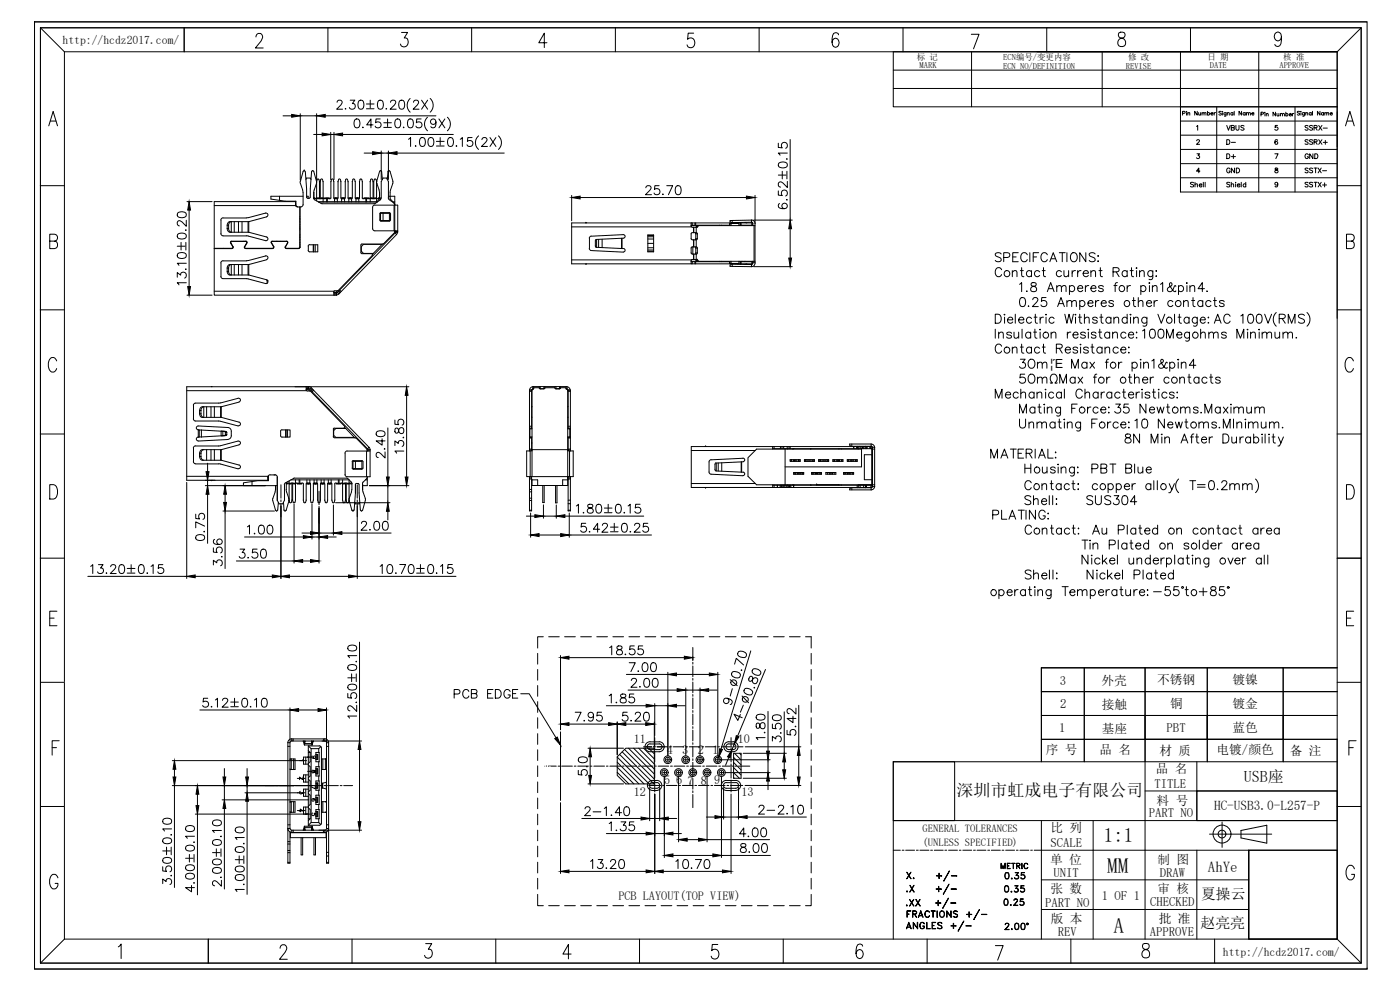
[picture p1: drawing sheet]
<svg xmlns="http://www.w3.org/2000/svg" width="420mm" height="297mm" viewBox="0 0 420 297" stroke-linecap="round" stroke-linejoin="round" font-family="sans-serif">
<defs><g id="words">
<g font-size="6.6">
<text x="271.3" y="265.6">X. +/-</text>
<text x="271.3" y="273.8">.XX +/-</text>
</g>
<g font-size="6.4">
<text x="332.3" y="261.8">MM</text>
<text x="334.2" y="280">A</text>
</g>
<g font-size="6.2">
<text x="193" y="59.6">25.70</text>
<text x="57.1" y="86.8" transform="rotate(-90 57.1 86.8)">13.10±0.20</text>
<text x="122.4" y="137.2" transform="rotate(-90 122.4 137.2)">13.85</text>
<text x="116.8" y="138.6" transform="rotate(-90 116.8 138.6)">2.40</text>
<text x="296.3" y="138.6">MATERIAL:</text>
<text x="172.2" y="155.2">1.80±0.15</text>
<text x="306.6" y="152.8">Shell: SUS304</text>
<text x="73.4" y="161.6">1.00</text>
<text x="62.8" y="163.3" transform="rotate(-90 62.8 163.3)">0.75</text>
<text x="68.1" y="171.1" transform="rotate(-90 68.1 171.1)">3.56</text>
<text x="188" y="202.8">7.00</text>
<text x="188.4" y="207.4">2.00</text>
<text x="60" y="213.4">5.12±0.10</text>
<text x="108.3" y="216.6" transform="rotate(-90 108.3 216.6)">12.50±0.10</text>
<text x="171.8" y="217.7">7.95</text>
<text x="185.9" y="217.7">5.20</text>
<text x="240.2" y="221.9" transform="rotate(-90 240.2 221.9)">5.42</text>
<text x="177.4" y="233.9" transform="rotate(-90 177.4 233.9)">5.0</text>
<text x="226.8" y="245.5">2-2.10</text>
<text x="182" y="250.5">1.35</text>
<text x="221.2" y="257.2">8.00</text>
<text x="59.6" y="268.8" transform="rotate(-90 59.6 268.8)">4.00±0.10</text>
<text x="67.7" y="267.1" transform="rotate(-90 67.7 267.1)">2.00±0.10</text>
<text x="271.3" y="269.5">.X +/-</text>
</g>
<text font-size="6" x="331.2" y="252.5">1:1</text>
<g font-size="5.7">
<text x="237.4" y="63.9" transform="rotate(-90 237.4 63.9)">6.52±0.15</text>
<text x="107.6" y="160.2">2.00</text>
<text x="173.2" y="160.9">5.42±0.25</text>
<text x="26.5" y="173.2">13.20±0.15</text>
<text x="70.9" y="168.6">3.50</text>
<text x="113.2" y="173.2">10.70±0.15</text>
<text x="182" y="197.6">18.55</text>
<text x="135.5" y="210.6">PCB EDGE</text>
<text x="182" y="212">1.85</text>
<text x="230.7" y="223.3" transform="rotate(-90 230.7 223.3)">1.80</text>
<text x="235.7" y="223.7" transform="rotate(-90 235.7 223.7)">3.50</text>
<text x="174.6" y="245.9">2-1.40</text>
<text x="221.2" y="252.2">4.00</text>
<text x="176.4" y="261.8">13.20</text>
<text x="201.8" y="261.8">10.70</text>
<text x="52.6" y="266.7" transform="rotate(-90 52.6 266.7)">3.50±0.10</text>
<text x="74.4" y="268.8" transform="rotate(-90 74.4 268.8)">1.00±0.10</text>
</g>
<text font-size="5.3" x="300.2" y="273">0.25</text>
<text font-size="5.1" x="287.1" y="238.8">深圳市虹成电子有限公司</text>
<g font-size="4.9">
<text x="300.6" y="268.8">0.35</text>
<text x="300.6" y="264.9">0.35</text>
</g>
<text font-size="4.8" x="373.3" y="234.6">USB座</text>
<g font-size="4.5">
<text x="362.5" y="261.5">AhYe</text>
<text x="360.5" y="269.7">夏操云</text>
<text x="360.3" y="278.3">赵亮亮</text>
</g>
<g font-size="4.4">
<text x="367.2" y="40.2">VBUS</text>
<text x="390.9" y="40.2">SSRX-</text>
<text x="367.2" y="44.4">D-</text>
<text x="390.9" y="44.4">SSRX+</text>
<text x="367.2" y="48.7">D+</text>
<text x="367.2" y="52.9">GND</text>
<text x="390.9" y="48.7">GND</text>
<text x="390.9" y="52.9">SSTX-</text>
<text x="299.5" y="261.8">METRIC</text>
</g>
<g font-size="4">
<text x="381.7" y="57.1">9</text>
<text x="390.9" y="57.1">SSTX+</text>
<text x="88.9" y="235.3">2</text>
<text x="88.9" y="239.5">3</text>
<text x="364.3" y="243.1">HC-USB3.0-L257-P</text>
</g>
<g font-size="3.8">
<text x="315.2" y="110.5">¦Έ</text>
<text x="318.1" y="205.4">3</text>
<text x="330.6" y="205.6">外壳</text>
<text x="347.3" y="205.4">不锈钢</text>
<text x="369.9" y="205.3">镀镍</text>
<text x="318.1" y="212.6">2</text>
<text x="330.7" y="212.7">接触</text>
<text x="351.1" y="212.5">铜</text>
<text x="369.9" y="212.5">镀金</text>
<text x="317.9" y="219.7">1</text>
<text x="330.7" y="219.8">基座</text>
<text x="350.1" y="219.6">PBT</text>
<text x="369.9" y="219.8">蓝色</text>
<text x="313.8" y="226.1">序 号</text>
<text x="329.9" y="226.4">品 名</text>
<text x="348" y="226.5">材 质</text>
<text x="365.1" y="226.3">电镀/颜色</text>
<text x="387.1" y="226.4">备 注</text>
<text x="346.9" y="232.1">品 名</text>
<text x="346.5" y="236.5">TITLE</text>
<text x="344.8" y="245.3">PART NO</text>
<text x="347.1" y="241.4">料 号</text>
<text x="315.3" y="249.8">比 列</text>
<text x="315.3" y="254.2">SCALE</text>
<text x="315.2" y="259.1">单 位</text>
<text x="316.2" y="263.1">UNIT</text>
<text x="347.3" y="259.1">制 图</text>
<text x="348.1" y="263.1">DRAW</text>
<text x="315.3" y="267.9">张 数</text>
<text x="330.7" y="269.9">1 OF 1</text>
<text x="347.4" y="268">审 核</text>
<text x="313.7" y="272">PART NO</text>
<text x="345.2" y="271.8">CHECKED</text>
<text x="315.4" y="276.9">版 本</text>
<text x="317.5" y="280.8">REV</text>
<text x="345" y="280.8">APPROVE</text>
<text x="347.8" y="277">批 准</text>
</g>
<g font-size="3.7">
<text x="190.2" y="223">11</text>
<text x="200.1" y="226.2">4</text>
<text x="204.7" y="226.3">3</text>
<text x="209.5" y="226.3">2</text>
<text x="213.8" y="226.3">1</text>
<text x="221.4" y="223">10</text>
<text x="190.2" y="238.8">12</text>
<text x="199.3" y="235.3">5</text>
<text x="203" y="235.4">6</text>
<text x="206.4" y="235.5">7</text>
<text x="210.3" y="235.4">8</text>
<text x="214.3" y="235.4">9</text>
<text x="222.5" y="238.8">13</text>
<text x="185.6" y="270">PCB LAYOUT(TOP VIEW)</text>
</g>
<g font-size="3.5">
<text x="18.8" y="13.2">http://hcdz2017.com/</text>
<text x="92.8" y="233.2">8</text>
<text x="92.8" y="228.6">9</text>
<text x="92.4" y="237.8">7</text>
<text x="88.9" y="244.8">4</text>
<text x="92.8" y="241.7">6</text>
<text x="92.8" y="245.9">5</text>
<text x="367" y="286.9">http://hcdz2017.com/</text>
</g>
<g font-size="3.2">
<text x="276.8" y="249.7">GENERAL TOLERANCES</text>
<text x="276.8" y="253.8">(UNLESS SPECIFIED)</text>
</g>
<text font-size="2.6" x="88.9" y="229.3">1</text>
<g font-size="2.5">
<text x="301.1" y="17.9">ECN编号/变更内容</text>
<text x="362.4" y="18">日 期</text>
<text x="385.1" y="18">核 准</text>
<text x="275.2" y="18">标 记</text>
<text x="276" y="20.5">MARK</text>
<text x="301.1" y="20.6">ECN NO/DEFINITION</text>
<text x="337.9" y="20.6">REVISE</text>
<text x="338.6" y="18.1">修 改</text>
<text x="363.1" y="20.4">DATE</text>
<text x="384" y="20.4">APPROVE</text>
</g>
</g></defs>
<!-- layer: 0 -->
<g fill="none" stroke="#000" stroke-width=".3">
<path d="M10.4 6.6h399.9v284.1h-399.9zM12.1 8.3h396.4v280.7h-396.4zM55.3 8.3v7.2M76.8 11.1l.2-.6 .5-.5 1 .2a1.44 1.44 0 0 1-.2 2.1l-1.6 2.1h2.3M98.4 8.3v7.2M120.5 9.7h1.8l-1 1.7h.5a1.36 1.36 0 0 1 .6 2 1.36 1.36 0 0 1-2.1 .2l-.1-.4M141.5 8.3v7.2M164.2 12.8h-2.5l1.7-2.9v4.4M184.7 8.3v7.2M208.2 9.9h-1.7l-.1 1.9a1.26 1.26 0 0 1 1.5-.3 1.26 1.26 0 0 1 .6 1.5 1.19 1.19 0 0 1-1 1.3 1.19 1.19 0 0 1-1.3-.8M227.8 8.3v7.2M251.7 10.5l-.2-.5-.5-.2-.8 .2a4.3 4.3 0 0 0 0 4 1.3 1.3 0 0 0 1.7-.9 1.3 1.3 0 0 0-1-1.6 1.13 1.13 0 0 0-1.2 1.2"/>
<path d="M271 8.3v7.2M291.5 10.3h2.3l-1.6 4.3M291.6 15.5v16.5M311.3 15.5h90h-133.2v16.5h133.2M314.1 8.3v7.2M330.8 15.5v16.5M335.8 9.9a.96 .96 0 0 0 .4 1.4 1.51 1.51 0 0 1 1.4 .8 1.51 1.51 0 0 1-.1 1.7 1.27 1.27 0 0 1-2-.5 1.27 1.27 0 0 1 1-1.8l.6-.2a.96 .96 0 0 0 .4-1.4l-.5-.2zM354.3 15.5v16.5M357.3 8.3v7.2M377.8 15.5v16.5M384.6 11a1.08 1.08 0 0 1-.5 1.1 1.08 1.08 0 0 1-1.2 0 1.26 1.26 0 0 1-.4-1.7 1.26 1.26 0 0 1 1.6-.6 3.6 3.6 0 0 1 0 3.9 .92 .92 0 0 1-1.5-.4M401.3 15.5v266.2"/>
<path d="M401.3 15.5h-382v266.3h382M408.5 8.3l-7.2 7.2M14.6 37.8l1.3-4.4 1.4 4.4M15.1 36.3h1.7M99.3 39.7v14.2M100.2 39.7v14.2M106.6 35.8a.87 .87 0 0 1 1.3 .4 1.34 1.34 0 0 1-.9 2.2 1.7 1.7 0 0 1-.4-2.6zM108.9 38.1l-.1 .1h.2M112 37.5h-1.9l1.2-1.8v2.7M114.1 35.7h-1.3l-.1 1.1a.94 .94 0 0 1 1.4 0 .94 .94 0 0 1-.1 1.4 .94 .94 0 0 1-1.4-.4M115.2 36.8h2.3M115.2 38.2h2.3"/>
<path d="M116.3 35.7v2.3M118.9 35.8a.87 .87 0 0 1 1.2 .4 1.34 1.34 0 0 1-.9 2.2 1.7 1.7 0 0 1-.3-2.6zM121.1 38.1l-.1 .1h.3M122.7 35.8a.87 .87 0 0 1 1.2 .4 1.34 1.34 0 0 1-.9 2.2 1.7 1.7 0 0 1-.3-2.6zM126.4 35.7h-1.3l-.1 1.1a.96 .96 0 0 1 1.4 0 .96 .96 0 0 1-.2 1.4 .96 .96 0 0 1-1.4-.4M128.3 35.2a2.74 2.74 0 0 0 0 4M130.8 36.6a.83 .83 0 0 1-1.1 .7 .83 .83 0 0 1-.3-1.3 .83 .83 0 0 1 1.3 .1 1.84 1.84 0 0 1-.6 2.3l-.7-.2-.1-.2M131.7 35.7l1.8 2.7M133.5 35.7l-1.8 2.7M134.3 35.2a2.74 2.74 0 0 1 0 4M268.1 21h133.2M268.1 26.5h133.2"/>
<path d="M403.8 37.8l1.3-4.4 1.3 4.4M404.3 36.3h1.7M83.9 58.9v1.2M90.1 54.4v.6M90.2 55l.6 2M90.8 57l.2 4.4M91 58.9h-9.7v.8l4.3 .7h3.2v1.4M91 51.5l-.8 2.9M91.3 51.2l.3 .3 .4 7.7 .2 .2 .6 .1M91.3 51.2l-.3 .3M91.3 51.3h.1M91.8 53.8l.2-.4h1.1l.2 .4"/>
<path d="M92 58.9h.5v.6M93.8 51.2l-.3 .3-.4 7.7-.3 .3M93.8 51.3h.1M93.9 51.2l.3 .3 .8 2.9v.6M94.1 59.4l.4 .6M94.1 40.3h2.6M94.2 59.5h.3M94.2 59.4h.3M94.2 59.6h.4M94.5 60l2.2 1.1h15.6M95 55l-.8 2.2v2.2M95 54.4v.1"/>
<path d="M95 59.4l-.2 .2-.3-.2M95 59.5h.6M95 59.6h.7M95 59.4h.6M95 54.6v5.7M95.2 53.9l.2-.2 .3 .2M95.2 53.9l-.1 .5M95.7 53.9l.2 5.5M95.9 59.4l.2 .2 .3-.2M96.1 59.4l-.3 .2-.3-.2M96.1 59.4v-4.9l.4-.8 .5 .8v6.1M96.3 59.6h.7"/>
<path d="M96.4 59.5h.6M96.4 59.4h.6M96.9 59.4l.3 .2 .3-.2M97.4 59.6h.6M97.5 59.5h.5M97.5 59.4h.5v1.2M98.2 59.5h.6M98.2 59.6h.7M98.8 59.4h-.6v1.2M99.3 40.3h.9M99.3 59.4l-.3 .2-.3-.2M99.3 59.4v-4.9l.4-.8 .5 .8v4.9"/>
<path d="M100.1 59.4l.3 .2 .3-.2M100.4 59.5h.8M100.4 59.6h.8M101.5 59.4l-.3 .2-.3-.2M101.6 53.9l.3-.2 .2 .2M101.6 53.9l-.2 .6 .1 4.9M102.2 53.9l.1 .5M102.3 54.4v5M102.3 59.4l.3 .2 .3-.2M102.5 59.5h.9M102.5 59.6h.9M102.8 40.3h33.2"/>
<path d="M103.6 59.4l-.3 .2-.3-.2M103.6 54.5l.3-.8h.3l.3 .8v4.9M103.6 54.6v4.8M104.4 59.4l.3 .2 .3-.2M104.7 59.5h.8M104.7 59.6h.8M105.7 54.4v5M105.7 59.4l-.2 .2-.3-.2M105.9 53.9l.2-.2 .3 .2M105.9 53.9l-.1 .5M106.5 53.9l.1 .5M106.6 54.4v5"/>
<path d="M106.6 59.4l.3 .2 .2-.2M106.8 59.5h.9M106.8 59.6h.9M107.9 54.5l.2-.8h.4l.2 .8v4.9M107.9 59.4l-.3 .2-.3-.2M107.9 54.6v4.8M108.7 59.4l.3 .2 .2-.2M109.2 59.6h.6M109.2 59.5h.6M109.3 59.4h.5v1.2M110 59.5h.6M110 59.6h.7"/>
<path d="M110.6 59.4h-.6v1.2M111.1 59.4l-.3 .2-.3-.2M111.1 54.5l.2-.8h.4l.3 .8v4.9M111.1 59.5h.6M111.1 59.6h.6M111.1 59.4h.5M111.1 54.6v6M111.9 59.4l.3 .2 .3-.2M112.2 59.4l-.3 .2-.3-.2M112.2 54.6v4.8M112.4 59.6h.6M112.5 59.5h.5"/>
<path d="M112.5 59.4h.5M112.8 53.9l-.4-.2-.3 .8M112.9 53.9l.1 6.7M113 59.4l.3 .2 .3-.2M113.1 54.4v.6M113.1 54.4l-.1 .1M113.1 55h.1M113.1 55l.7 2.2 .1 2.3M113.4 59.6h.7M113.5 59.5h.6M113.6 59.4h.5v.5M113.7 59.9l-.6 .6"/>
<path d="M113.9 59.5l-.2 .4M114.2 59.9l-1.9 1.2M114.2 51.2l-.3 .3-.8 2.9M114.2 51.3h.1M114.2 51.2l.3 .3 .3 2.3M114.4 59.4v-4.9l.6-1.1h1l.6 1.1v4.9M114.4 59.4l-.3 .5M116.4 51.6l-.2 2.2M116.5 59.4l.3 .5M116.6 58.9h1.9v10.6l-3.4 3.6M116.7 51.2l-.3 .3M116.7 51.3h.1"/>
<path d="M116.8 51.2l.3 .3 .8 2.9M116.8 59.9l1.4 1M117.1 59.5l.2 .4M117.3 59.9l1.2 1.5M117.9 55l-.8 2.2v2.3M117.9 54.4v.6M354.3 57.6h47M14.9 72.3h1.5a1.05 1.05 0 0 0 .9-1 1.05 1.05 0 0 0-.9-1h-1.5v4.3h1.5l.5-.2a1.19 1.19 0 0 0-.5-2.1M64.3 61.7h24.5M64.3 74.5h5.4M64.3 74.6h5.4M66.3 70.1l.2 .4 .4 .2 7 .1"/>
<path d="M66.3 66v4.1M66.3 78.9v4.1M66.9 65.4l-.4 .2-.2 .4M67 65.4h6.9M67 74.5v.1M68.2 68.6l.2 .7 .6 .4h5.7M68.2 67.6h.4M68.2 68.6h.4M68.2 67.6v1M68.6 67.6l.2-.7 .6-.4v3.2l-.6-.4-.2-.7M68.6 67.6v1M69.2 72.9l.7 1.2-.3 .4"/>
<path d="M69.2 72.6h.1M69.3 73.1h.1M69.5 72.3l-.3 .2v.4M70 74v.4l-.4 .1M70 74l-.7-1.2 .1-.3 4.4-.1 .3 .3-.7 1.3M70.3 66.5v3.2M70.3 79.4v3.1M71.6 66.5v3.2M71.6 79.4v3.1M72.6 66.5v3.2M72.6 79.4v3.1M73 72.4h.1"/>
<path d="M73.2 72.4h.1M73.4 74v.4l.3 .1 8.2 .1 .2-.2v-.4M73.5 72.4h.1M73.6 73.7h.1M73.6 72.4h.1M73.7 74.5h8.2M73.7 73.4h.1M73.8 72.3l.3 .2v.4M73.9 70.7l5.8 1.5M73.9 78.3l-7-.1-.4 .2-.2 .5M74.1 72.9l-.7 1.2 .3 .4M74.5 66.5v3.2"/>
<path d="M74.5 79.4v3.1M74.5 65.3l-.6 .1M74.7 79.4h-5.9l-.4 .3-.2 .7M74.7 66.5h-5.7l-.6 .4-.2 .7M74.7 69.7l5.3 1.4M74.7 66.5v3.2M74.7 79.4v3.1M79.7 63.9a.57 .57 0 0 1 .7 .4 .57 .57 0 0 1-.4 .7M79.7 76.8a.57 .57 0 0 1 .7 .4 .57 .57 0 0 1-.4 .7M79.7 76.8l-5.8 1.4M79.7 63.9l-5.2 1.4M80 71.1a.57 .57 0 0 1 .4 .7 .57 .57 0 0 1-.7 .4"/>
<path d="M80 65.1l-5.3 1.4M80 77.9l-5.3 1.5M81.4 72.9l.7 1.2M81.5 72.8l.2-.4h4.3l.3 .3-.7 1.3M81.5 72.9l.7 1.1M81.7 72.3l-.3 .2v.4M81.8 73.4h.1M82.1 74.1l-.3 .4M82.1 74h.1M83 72.4h.1M83.1 72.4h.1M84.1 72.4h.1"/>
<path d="M85.9 74.5h3.8M86 72.3l.3 .2v.4M86.3 72.9l-.6 1.2 .2 .4M86.7 74.5v.1M88.7 61.4l.2 .5 .4 .2M88.7 61.4v-.9h-24.4v28.1h36.6M88.7 61.2h.1M89.4 62.1h.6M89.9 74.3h.1M90 62.1h.3M90 62.1l-.1 12.1-.2 .3M90 71.9h.1"/>
<path d="M90 68.1h.1M90 73.4h.1M90 70.4h.1M90 65.1h.1M90 65.5h.1M90 66h.1M90 66.6h.1M90 67.4h.1M90 68.5h.1M90 69h.1M90 70.9h.1M90 71.3h.1"/>
<path d="M90 72.8h.1M90 73.9h.1M90 62.1v12.3l-.3 .2-3.8-.1-.3-.1v-.4M91 61.4l-.2 .5-.5 .2M92.5 73.9v1.2M92.9 73.4l-.4 .5M92.9 73.4h2.5v2.2h-2.5l-.4-.5M94 73.4v2.2M94.1 73.4v2.2M94.6 73.4v2.2M95.6 60.6h17.6M100.4 60.6v-1.2h.8v1.2"/>
<path d="M102.5 60.6v-1.2h.9v1.2M104.7 60.6v-1.2h.8v1.2M106.8 60.6v-1.2h.9v1.2M108.3 75.8l.4 .3h2.8l.3 .4-10.3 10.7-1.3 .2 .1 1.2M111.8 68.6l.2 .5 .5 .2M112.5 61.5l-.5 .2-.2 .5v6.4M112.5 69.3h6.9M112.5 61.6h6.9v8M114.2 64h2.7v2.2h-2.7zM114.3 66.4h2.6M114.6 73.3h-5.5l-.7 .7v1.4l.7 .6h2.9M114.8 73.2l-3 3.1"/>
<path d="M114.9 73.2h-6.4l-.2 2.6M115 64v2.2M115.1 73.1l-.2 .1M116.8 63.8l.4 .3v1.9l-.4 .3M116.9 63.8h-2.8l-.1 2.2 .3 .3M118 60.6h.5M118.2 60.9l.3 .5M118.3 61.6v7.7M118.6 69.9l.4 .5-17.3 17.8-.5-.4zM118.7 69.6l-.1 .3M118.7 69.6h.7h-.7M118.7 69.3v.3"/>
<path d="M119.3 69.6l-.3 .7M171.6 78h35.9M171.6 68.1h35.9M175.7 79.2l.1 .1 .3-.1M175.7 66.9l.1-.2 .3 .2M176.9 71.5v3M177.5 70.8l-.5 .2-.1 .5M177.5 70.9l9.6-.5a.53 .53 0 0 1 .5 .5 .53 .53 0 0 1-.5 .6l-8.2 .4M178.7 72.3v1.5l.2 .4M178.9 71.8l-.2 .5M178.9 74.2l8.2 .4a.51 .51 0 0 1 .5 .5 .51 .51 0 0 1-.5 .5l-9.6-.4-.5-.2-.1-.5M179.1 71.8v2.4"/>
<path d="M179.6 71.8v2.5M180.7 71.8v2.5M186.5 71.5v3M186.7 71.5v3M194.4 70.5h1.8v5.1h-1.8zM194.4 75.4h1.8M194.4 75h1.8M194.4 74.3h1.8M194.4 73h1.8M194.4 71.7h1.8M194.4 71h1.8M194.4 70.7h1.8"/>
<path d="M207.4 75.9l.3 .3h1.3l.3-.3M207.4 71.6l.3 .3 1.3 .1 .3-.4M207.4 78.5h11.7v.7M207.4 78.4h19.2M207.4 67.7h1.7M207.5 66.9l-.1 .9 .3 .4M207.8 66.9v.7M207.8 78.5v.7M207.9 74.1v2.1M208.2 68.2v1.6M208.2 72v2.1M208.2 76.2v1.7"/>
<path d="M208.6 74.1l.2 .3M208.6 69.8l.2 .3M208.6 66.9v.7M208.6 78.5v.7M208.8 77.9l.2 .2M208.8 66.9v.7M208.8 78.5v.7M208.8 75.9l-.2 .3M208.8 71.6l-.2 .4M208.8 75.9h.5M208.8 74.4h.5M208.8 71.6h.5"/>
<path d="M208.8 70.1h.5M208.8 70.1v1.5M208.8 74.4v1.5M208.9 68.2v1.6M208.9 72v2.1M208.9 76.2v1.7M209 78.1l.2 .3M209 78.1h.5M209 67.9h.5M209.2 77.7l-.5 .6M209.3 74.4l-.3-.3h-1.4l-.2 1.8M209.3 70.1l-.3-.3-1.4 .1-.2 1.7"/>
<path d="M209.3 70.1v1.5M209.3 74.4v1.5M209.5 78.1l-.3-.2h-1.6l-.1 1.3M209.5 78.1l.2 .3M209.7 67.7l-.5 .5h-1.4M215.9 67.6v.1M215.9 78.4v.1M216.5 67.6v.1M216.5 78.4v.1M219 66.9v.7M219 78.5v.7M219.1 66.9v.7h-11.7"/>
<path d="M219.1 67.1h2.7v.6M219.4 67.1v.6M219.4 78.4v.6M219.7 66.2v.6M219.7 79.2v.7M221.5 66.8v.1M221.5 79.2v.1M221.8 67.6h3.9v-.7h-54.1v12.3h54.1v-.8M221.8 78.4v.6h-2.7M221.8 78.5h3.9M222.1 79.2l.1 .1M222.2 66.8l-.1 .1"/>
<path d="M222.2 66.9v.7M222.2 78.5v.7M222.4 66.9v.7M222.4 78.5v.7M222.7 78.4v.1M223.5 78.4v.1M223.6 66.7l.5 .2M224.1 79.2l-.5 .1M225.5 66l-6.4 .2v.3l.3 .3 6.1-.1v-.7l.9 .5 .2 12.5-.6 .9-.5 .1v-.6M225.5 66.6l.4 .3 .1 .8M225.5 79.4l-6.1-.2-.3 .4v.3l6.4 .1M225.7 66.9v.7"/>
<path d="M225.7 78.5v.7M226 78.4l-.1 .7-.4 .3M226 78.7h.6M226.3 67.7v10.7M226.6 67.7h-17.5l-.3 .5M404.1 72.3h1.5a1.05 1.05 0 0 0 .8-1 1.05 1.05 0 0 0-.8-1h-1.5v4.3h1.5l.5-.2a1.19 1.19 0 0 0-.5-2.1M64.3 87.4h36M66.3 83l.2 .4 .4 .2h7M68.2 81.4l.2 .8 .4 .3h5.9M68.2 80.4h.4M68.2 81.4h.4M68.2 80.4v1"/>
<path d="M68.6 80.4l.2-.7 .6-.3v3.1l-.6-.3-.2-.8M68.6 80.4v1M73.9 83.6l5.8 1.5M74.7 82.5l5.3 1.4M80 84a.57 .57 0 0 1 .4 .7 .57 .57 0 0 1-.7 .4M80.2 84v1M80.2 84.2h.2M100.5 87.9v.7M100.9 88.6v-.7v.7M101.2 87.2l-.5 .6h-.5M101.2 87.7l-1 .1M101.5 87.5l.5 .4"/>
<path d="M101.7 88.2l-.8 .3M101.7 87.2l.5 .5M102 87l.4 .5M17 108.3a1.17 1.17 0 0 0-1.2-1.1 1.17 1.17 0 0 0-1.1 1.1 2.76 2.76 0 0 0 .8 3.3 1.25 1.25 0 0 0 1.5-1M56 117.2h36M63.4 116h.3M91.9 117l.1 .3 1.2 .1 10.2 10.5M91.9 116.7h.8v-.7h-36.7v28.1h24.4v-1.2h-24.4M91.9 116.8h.5l.5 .5M92 116l-.1 1M92.2 116v.7M92.6 116v.7"/>
<path d="M92.6 116l.8 .3M92.6 116.6l.4 .2M92.9 116.8l.5-.4 17.4 17.8-.5 .5zM93.7 116.6l-.5 .5M93.9 116.9l-.4 .4M94.1 117.1l-.4 .5M158.9 117.3h.6M158.9 117.4h.6M158.9 117h.7M159.9 116v.7M160.1 116l-.7 .2-.5 1v18.1M160.1 116.6l-.6 .6v11.5"/>
<path d="M160.1 116.6h.1M160.1 116h9.9M160.2 116.6l-.5 .5v25.9M160.2 116v.6M160.2 116.3h1.6M161.8 116l.1 .5 .2 .2 1.3-.1 .1-.6M162 116.6h1.3M162.1 116v.6M162.4 116.6v.1M163.2 116v.6M163.5 116.3h3M166.5 116l.1 .5 .3 .2 1.2-.1 .2-.6"/>
<path d="M166.7 116.6h1.3M166.9 116v.6M167.5 116.6h.1M167.9 116v.6M168.3 116.3h1.6M169.9 116.6l.5 .5v28.6h-10.7l-.1-1.8M169.9 116v.6M169.9 116.6h.1M170 116l.9 .5 .2 .7M170 116.6l.5 .6v11.5M170.2 116v.7M170.5 117h.6"/>
<path d="M170.5 117.3h.7M170.5 117.4h.7M171.2 117.2v18.1M406.2 108.3a1.17 1.17 0 0 0-1.2-1.1 1.17 1.17 0 0 0-1.2 1.1 2.76 2.76 0 0 0 .9 3.3 1.25 1.25 0 0 0 1.5-1M58 138.5l.2 .5 .5 .2h7.3l5.4 1.5M58.1 121.6v4.1M58.1 134.5v4M58.7 133.8l-.5 .2-.2 .4M59.5 128.9a.57 .57 0 0 1-.6-.5 .57 .57 0 0 1 .6-.6l9.2 .5 .7 .7v1.8l-.4 .8-.6 .2M59.5 131.1a.57 .57 0 0 0-.6 .6 .57 .57 0 0 0 .6 .6M59.5 129h.1M59.5 131.1h.1"/>
<path d="M59.5 129h.3M59.5 129v2.1M59.8 131.1h.6M59.8 129h.6M59.8 131.1h-.3M59.8 129v2.1M59.9 124.2l.2 .7 .4 .3h5.9M59.9 137l.2 .7 .6 .4h5.7M59.9 123.1h.4M59.9 124.2h.4M59.9 136h.4M59.9 137h.4"/>
<path d="M59.9 123.1v1.1M59.9 136v1M60.3 137l.2 .7 .7 .4M60.3 123.1l.2-.7 .7-.4v3.2l-.7-.3-.2-.7M60.3 123.1v1.1M60.3 136v1M60.4 129l6 .4M60.4 129v2.1M61.2 134.9l-.7 .4-.2 .7M62 122v3.2M62 134.9v3.2M63.3 122v3.2"/>
<path d="M63.3 134.9v3.2M64.3 122v3.2M64.3 134.9v3.2M66.2 133.7l-7.5 .1M66.2 133.7l5.2-1.3a.57 .57 0 0 1 .7 .4 .57 .57 0 0 1-.4 .7l-5.3 1.4M66.2 122v3.2M66.2 134.9v3.2M66.4 129.4h.1M66.4 130.8l-6 .3M66.4 129.4v1.4M66.4 122h-5.7l-.6 .4-.2 .7M66.4 134.9h-5.7a.86 .86 0 0 0-.8 1.1"/>
<path d="M66.4 125.2l5.3 1.4a.57 .57 0 0 1 .4 .7 .57 .57 0 0 1-.7 .4l-5.6-1.4h-7.1l-.5-.2-.2-.4M66.4 138.1l5.3 1.4M66.4 122v3.2M66.4 134.9v3.2M66.5 129.4h.8M66.5 129.4h.4M66.9 130.7l-.5 .1M66.9 129.4l.5 .1M66.9 129.4h.4M66.9 130.7h.4M66.9 129.4v1.3M67.3 130.7l-.8 .1"/>
<path d="M67.3 129.4l.5 .1M67.4 129.5l.2 .3M67.4 129.5h.4M67.4 130.7h.4M67.4 130.7h-.5M67.6 130.4l-.2 .3M67.6 129.8h.5M67.6 130.4h.5M67.6 129.8v.6M67.8 129.5l.3 .3M67.8 130.7h-.5M68.1 130.4l-.3 .3"/>
<path d="M68.1 129.8v.6M68.4 131.9l-8.9 .4M71.7 120.6a.57 .57 0 0 0 .4-.7 .57 .57 0 0 0-.7-.4l-5.2 1.4h-7.5l-.5 .2-.2 .5M71.7 139.5a.57 .57 0 0 1 .4 .7 .57 .57 0 0 1-.7 .4M71.7 120.7l-5.3 1.3M84.2 129.4l.2-.4h2.7v2.1h-2.4l-.5-.4M84.2 129.4v1.3M85.7 129v2.1M85.9 129v2.1M86.3 129v2.1M100 131l.3 .3M100.1 128.8v2.2"/>
<path d="M100.3 128.4l-.3 .4M100.4 131.4h6.3M103.4 127.9l.1 .3-.3 .2-2.8 .1M103.5 128.3l3 3.1M103.8 128.6h-3l-.7 .6v1.4l.7 .6h5.6M104.2 135.3h6.9M105.9 138.4h2.7v2.2h-2.7zM106.6 131.4l3.5 3.4M106.7 138.4v2.2M108.6 138.2l.4 .3-.1 1.9-.3 .4M108.6 138.2h-2.8l-.1 2.2 .3 .4M110 135.3v7.7"/>
<path d="M111.1 135v8h-6.9l-.5-.1-.2-6.9 .2-.5 .5-.2M158.9 131.4h.6M158.9 128.4h.6M158.9 134.7h.6M158.9 135h.6M158.9 131.3h.6M158.9 131h.1M158.9 128.7h.1M158.9 127.9h.6M159.1 135.3v7.7M159.5 135.2h.1M159.5 131.1v4.1"/>
<path d="M159.5 132.9h.2M159.5 125.2h.2M159.5 122h.2M159.7 128.7h-.7v2.4h.7M170.4 128.7h.6v2.4h-.6M170.4 125.2h.1M170.4 122h.1M170.5 134.9h-10.8l-.3 .4h-1.3v7.7h13.9v-7.7h-1.3l-.3-.4M170.5 131.4h.7M170.5 128.4h.7M170.5 134.7h.7M170.5 135h.7"/>
<path d="M170.5 131.3h.7M170.5 131.1v4.1M170.5 127.9h.7M170.9 135.3v7.7M171 131h.2M171 128.7h.2M207.5 135.2h19.1M211.6 134l.1-.2 .2 .2M213.4 137.9l-.4 .2-.2 .5v3l.4 .6 9.8 .5M214.8 138.9l-.2 .5v1.4l.2 .5 8.3 .4a.51 .51 0 0 1 .4 .6 .51 .51 0 0 1-.5 .4M215 138.9v2.4M215.5 138.9v2.4"/>
<path d="M216.6 138.9v2.5M222.4 138.6v3M222.6 138.6v3M223 137.5a.53 .53 0 0 1 .5 .4 .53 .53 0 0 1-.4 .6M223 137.5l-9.6 .5M223.1 138.6l-8.3 .3M231.9 134.6h27.3M231.9 134v.7M232.3 134v.6M234.2 134v.6M234.7 134v.6M235.2 134v.6"/>
<path d="M235.6 134.6v11M236.2 134l.1 .7M236.8 134v.6M237.1 137.9h3v.5h-3zM237.1 134v.6M237.1 138h.5v.3h-.5M237.6 137.9v.1M238.2 137.9v.5M238.3 134.6l-.4 .1M238.4 137.9v.5M238.8 137.9v.5M239.1 137.9v.5"/>
<path d="M239.6 137.9v.1M239.6 138.3v.1M239.6 138v.3M239.6 138h.5M239.6 138.3h.5M241.4 137.9h3v.5h-3zM241.4 138h.5M241.4 138.3h.5M241.9 138v.3M241.9 138.3v.1M241.9 137.9v.1M242.4 137.9v.5"/>
<path d="M242.8 137.9v.5M243.1 137.9v.5M243.4 134.6l-.1 .1M243.4 137.9v.5M243.9 138.3h.5M243.9 138.3v.1M244.4 138h-.5v.3M245.7 137.9h3v.5h-3zM245.7 138h.5M245.7 138.3h.5M246.2 138.3v.1M246.2 137.9v.1"/>
<path d="M246.2 138v.3M246.7 137.9v.5M247 137.9v.5M247.3 137.9v.5M247.7 137.9v.5M248.2 137.9v.1M248.2 138.3v.1M248.2 138v.3M248.2 138h.5M248.2 138.3h.5M250 137.9h3v.5h-3zM250 138h.5v.3h-.5"/>
<path d="M251 137.9v.5M251.3 137.9v.5M251.7 137.9v.5M251.8 134.6v.1M252 137.9v.5M252.5 134.6v.1M253 138h-.5v.3h.5M254.3 137.9h2.9v.5h-2.9zM254.3 138h.4v.3h-.4M255 133.2h6.4v.7h-6.1l-.3-.3zM255.3 137.9v.5M255.6 137.9v.5"/>
<path d="M255.6 133.2v.7M255.9 137.9v.5M256.2 134v.6M256.2 137.9v.5M257.1 134v.6M257.2 138h-.4v.3h.4M257.4 133.9v.7v-.6M257.7 134v.7M258 133.9v.1M258.1 134v.6M258.4 134v.6M258.6 134.7h-31.5l-2.6 2.6v5.6l2.6 2.6h35.4"/>
<path d="M258.6 134.6v5.5h-23M258.9 134v.6M259.2 134.6h2.4M259.2 134v.6M259.6 134v.6M259.7 133.9l.3 .1M259.9 134v.6M260 134v.6M260.3 134v.6M261.1 134v.6M261.4 134v.6M261.4 133.2l.9 .5 .2 .6"/>
<path d="M261.4 133.9l.5 .4M261.6 136.4h-2.2v7.5h2.2M261.6 134.7h.9M261.7 134.7v10.8M261.9 134.2h.6v11.8h-.6zM307.6 139.2v2.7M309.4 139.2v2.7M333.1 139.2h1.8M334 139.2v2.7M340.5 139.2v2.7M14.9 145.4h1.2a2.55 2.55 0 0 1 0 4.3h-1.2zM63.4 144.1h.3"/>
<path d="M75.6 144.5v1.2M80.4 143.3h.1M80.5 142.8v1.4h-3.2l-4.2 .7v.8h10.1M81.9 149.5v.7l.8 2.9M82.6 142.5l.4 .1 .2 .5M82.6 142.5h-1.8l-.4 .6M82.6 147.6l-.7 1.9M82.7 153.1l.3 .2M82.7 145.7l-.2 1.9M83 153.3h.1M83.2 143.1v7l.6 1.1h1l.6-1.1v-4.6M83.3 153l-.3 .3"/>
<path d="M83.6 150.7l-.3 2.3M85.1 150.7l.1 2.3M85.2 153l.4 .3 .3-.2M85.5 153.3h.1M85.9 144.8v2.3l.8 2.4M85.9 145.2l.6-.3 .2 .3h.6l.3-.3 .2 .1v5M85.9 145.1h.4M85.9 145h.4M86.2 144.6h.1M86.7 149.5h.1M86.7 150.2l-.8 2.9M86.7 150l.2 .7"/>
<path d="M86.8 144.3l-.1 5.9v-.7M86.8 145.1h.5M86.8 145h.6M86.9 150.7l.3 .2 .2-.2M87.3 144h17.5v6M87.6 145.2v4.8M87.6 150l-.2 .7M87.8 150v.1M87.8 150.2l.2 .5M88 150.7l.2 .2 .3-.2M88 145h.7M88.1 143.6l-2.4 1.3-.4 .5"/>
<path d="M88.1 145.1h.6M88.7 144v6M88.7 150l-.2 .7M89.1 145h.7M89.2 145.1h.6M89.8 144v1.2h-.6l-.3-.3-.2 .3h-.6l-.3-.3-.2 .3M90 144v1.2l.8-.3 .2 .3v4.8M90 145.1h.5M90 145h.6M91 150l.2 .7M91.2 150.7l.2 .2 .3-.2M91.9 150l-.2 .7"/>
<path d="M92.1 145.1h.9M92.1 145h.9M92.1 144v1.2h.9v-1.2M92.4 145.2l-.2-.3-.3 .3v4.8M92.6 145.2l.3-.3 .3 .3v4.8M93.2 150l.1 .7M93.3 150.7l.3 .2 .3-.2M94.1 145.2v4.8M94.1 150l-.2 .7M94.3 145.1h.8M94.3 144v1.2h.8v-1.2M94.3 145h.8"/>
<path d="M94.6 145.2l-.3-.3-.3 .3M94.8 145.2l.3-.3 .2 .3v4.8M95.3 150v.1M95.4 150.2l.1 .5M95.5 150.7l.2 .2 .3-.2M96.2 150l-.2 .7M96.4 145.1h.9M96.4 145h.9M96.4 144v1.2h.9v-1.2M96.7 145.2l-.3-.3-.2 .3v4.8M96.9 145.2l.3-.3 .2 .3 .1 4.8M97.4 150l.2 .7"/>
<path d="M97.6 150.7l.3 .2 .2-.2M98.3 145.2v4.8M98.3 150.2l-.1 .5M98.3 150v.1M98.5 145.1h.9M98.5 145h.9M98.5 144v1.2h.9v-1.2M98.8 145.2l-.2-.3-.3 .3M99 145.2l.3-.3 .3 .3v4.8M99.6 150l.2 .7M99.8 150.7l.2 .2 .3-.2M100.5 150l-.2 .7"/>
<path d="M100.9 145h.6M101 145.1h.5M101.5 144v1.2h-.5l-.3-.3-.3 .3 .1 4.8M101.8 145.1h.5M101.8 145h.6M101.8 144v1.2h.5M102.3 145.2l.2-.3 .3 .3h.6M102.8 150v.1M102.8 145.1h.6M102.8 145h.7M102.8 144v6M102.9 150.2l.1 .5"/>
<path d="M102.9 150.7l.3 .2 .3-.2M103.3 145.2l.3-.3 .3 .3M103.7 150l-.1 .1M103.7 150.2l-.2 .5M103.9 150l.1 .7M103.9 145.2v4.8M103.9 143.4l.5 .2M104 143.5h-15.9M104.1 150.7l.2 .2 .3-.2M104.1 145h.7M104.2 145.1h.6M104.4 143.6l1.2 1.5"/>
<path d="M104.8 150l-.2 .7M104.8 150.2l.8 2.9M105.2 145h.4M105.3 145.1h.3M105.5 147.6l-.7 1.9v.7M105.6 146.9l-.2 .7M105.6 145.2l-.6-.3-.3 .3h-.5l-.3-.3-.2 .1v5M105.6 145.1v1.8M105.9 153.3h.1M106 140.8h2.6M106.2 153l-.3 .3-.3-.2M106.5 150.7l.2 .5h1.1l.2-.5"/>
<path d="M106.7 145.4l-.4 7.6M107 145l-.3 .4M107 145.1h.4M107.4 145l.3 .4M107.8 145.4l.3 7.6M108.1 153l.4 .3 .3-.2M108.5 153.3h.1M109 144.6l-.2 .3v2.2l.9 2.9-.9 3.1M109.7 144h.5M110 143.6l-1 1.1M110.2 143.2l-.2 .5M110.2 143v2.7h-1.4"/>
<path d="M158.9 143v10.3h.6v-10.3M158.9 143.1h.6M158.9 153.1h.6M158.9 150.2h.6M158.9 149.5h.6M158.9 147.6h.6M158.9 146.9h.6M158.9 143.7h.6M158.9 143.4h.6M159.5 144h1.9v1.7M162.9 145.7v5.1h.4v-5.1M166.7 145.7v5.2h.5v-5.2"/>
<path d="M170.5 143l-.1 .2M170.5 143.1h.7M170.5 143.7h.7M170.5 143.4h.7M170.5 143v10.3M170.5 143.9l-1.6 .1v1.7M171.2 143v10.3M207.5 145.1h19.1M211.6 146.3l.1 .1 .2-.1M231.9 145.5v.8M232.3 145.6v.7M233.3 145.6v.7"/>
<path d="M234.1 145.6v.7M234.4 145.6v.7M234.8 145.6v.7M235.2 145.6v.7M235.5 145.6v.7M236 145.6v.7M236.3 145.5l-.1 .8M236.7 145.6v.7M237 145.6v.7v-.7M237.3 145.6v.7M237.9 145.5l.4 .1M238.2 145.6v.7"/>
<path d="M238.2 141.8h3v.5h-3zM238.2 141.9h.5v.3M238.2 142.2h.5M238.7 142.2v.1M238.7 141.7v.1M239.2 141.8v.5M239.4 141.8v.5M239.7 141.8v.5M240 141.8v.5M240.2 141.8v.5M240.7 141.7v.1M240.7 142.2v.1"/>
<path d="M240.7 142.2h.5M241.2 141.9h-.5v.3M243.3 145.5l.1 .1M243.6 141.8h2.9v.5h-2.9zM243.6 141.9h.4v.3h-.4M244 142.2v.1M244 141.7v.1M244.6 141.8v.5M244.8 141.8v.5M245.1 141.8v.5M245.1 145.5h.1M245.3 141.8v.5"/>
<path d="M245.5 141.8v.5M246 141.7l.1 .1M246.1 142.2l-.1 .1M246.1 142.2h.4M246.5 141.9h-.4v.3M247.8 141.8h3.1v.5h-3.1zM248.3 141.8v.5M248.9 141.8v.5M249 141.8v.5M249.3 141.8v.5M249.7 141.8v.5M249.8 141.8v.5"/>
<path d="M250.3 141.8v.5M251.8 145.5v.1M252.5 145.5v.1M253.2 141.8h3v.5h-3zM253.2 141.9h.5v.3h-.5M254.2 141.8v.5M254.4 141.8v.5M254.7 141.8v.5M255 146.7l.3-.4h6.1v.7h-6.4zM255 141.8v.5M255.2 141.8v.5M255.6 146.3v.7"/>
<path d="M256.2 141.9h-.5v.3h.5M257.2 145.6v.7M257.4 146.3h.1M257.6 145.6v.7M257.7 145.5v.1M258 146.3h.1M258.1 145.6v.7M259.2 145.6v.7M259.7 145.6v.7M260 145.6v.7h-.3M261.4 145.6v.7M261.6 145.5v-11.5h-54.1v12.3h54.1v-.7h-29.7"/>
<path d="M261.9 145.9l-.5 .4M262.5 145.9l-.2 .6-.9 .5M297.9 154.5h1.2a.7 .7 0 0 0 .6-.7 .7 .7 0 0 0-.6-.7h-1.2v2.7M300.6 153.1v2.7h1.6M302.8 155.8l1-2.7 1 2.7M303.2 154.9h1.2M306.5 153.1v2.7M307.9 153.1v2.7M309.5 144.9a.98 .98 0 0 0-1.1-.7 .98 .98 0 0 0-.8 1v.7a.98 .98 0 0 0 .8 1 .98 .98 0 0 0 1.1-.6M309.6 158.2a.98 .98 0 0 0-1.1-.6 .98 .98 0 0 0-.8 1v.7a.98 .98 0 0 0 .8 1 .98 .98 0 0 0 1.1-.7M310.8 153.1v2.7l-1.9-2.7v2.7M312.7 145.7l.6-.6 .7 .1 .1 1.7"/>
<path d="M312.7 145.1v1.8M312.8 159l.6-.5 .7 .1 .1 1.7M312.8 158.5v1.8M312.8 140.1l.2 1.7 .6 .1 .6-.5M313.7 153.7a.98 .98 0 0 0-1.1-.6 .98 .98 0 0 0-.8 1v.7a.96 .96 0 0 0 .9 1 .96 .96 0 0 0 1-1h-.7M314.2 140.1v1.8M314.4 155.7h.3zM315.2 145.1h.8M315.2 158.5h.9M315.5 144.2v2.2l.2 .4 .5 .1M315.6 157.6v2.2l.2 .3 .5 .2M316.7 140.5a.81 .81 0 0 0-1.4 0l.1 .3 1.2 .4 .1 .4a.81 .81 0 0 1-1.4 0"/>
<path d="M317.6 140.1v1.8M318.5 140.6l.6-.5 .7 .2 .1 1.6M318.5 145.5a.85 .85 0 0 0-1.3-.1 .85 .85 0 0 0 0 1.3 .85 .85 0 0 0 1.3-.1M318.5 140.1v1.8M318.5 145.1v1.8M318.5 158.8a.86 .86 0 0 0-1.2-.1 .86 .86 0 0 0 0 1.3 .86 .86 0 0 0 1.2-.1M318.5 158.5v1.8M320.9 145.5a.85 .85 0 0 0-1.2-.1 .85 .85 0 0 0 0 1.3 .85 .85 0 0 0 1.2-.1M321 158.8a.88 .88 0 0 0-1.3-.1 .88 .88 0 0 0 0 1.3 .88 .88 0 0 0 1.3-.1M321.7 145.1h.9M321.8 158.5h.9M322.1 144.2v2.2l.1 .4 .5 .1"/>
<path d="M322.1 157.6v2.2l.2 .3 .5 .2M322.4 140.1v2.1a.7 .7 0 0 1-.4 .6 .7 .7 0 0 1-.7-.1M322.4 140.5a.86 .86 0 0 0-1.2-.1 .86 .86 0 0 0 0 1.3 .86 .86 0 0 0 1.2-.1M323.3 140.3h.3zM323.3 141.8h.3zM323.5 145.2h.2l-.1 .2zM323.5 158.6h.3zM327.7 140.6h1.2a.7 .7 0 0 0 .6-.7 .7 .7 0 0 0-.6-.7h-1.2v2.7M328.3 159.4h1.3M329.4 145.5a.87 .87 0 0 0-1.3-.1 .87 .87 0 0 0 0 1.3 .87 .87 0 0 0 1.3-.1M330.4 140.5l1.5-.1 .3-.4-.2-.5-.5-.3h-1.1v2.7h1.1a.72 .72 0 0 0 .7-.7 .72 .72 0 0 0-.7-.7M330.7 158.5l.2 1.6 .6 .2 .6-.5"/>
<path d="M332.1 158.5v1.8M332.6 145.5a.87 .87 0 0 1 1.2-.1 .87 .87 0 0 1 0 1.3 .87 .87 0 0 1-1.2-.1M332.6 145.1v2.7M335 145.5a.85 .85 0 0 1 1.3-.1 .85 .85 0 0 1 0 1.3 .85 .85 0 0 1-1.3-.1M335 145.1v2.7M335.6 159h1.1a.7 .7 0 0 0 .7-.7 .7 .7 0 0 0-.7-.7h-1.1v2.7M337.4 145.9h1.6a.84 .84 0 0 0-1.2-.7 .84 .84 0 0 0-.2 1.4 .85 .85 0 0 0 1.4 0M337.8 140.5l1.6-.1 .2-.4-.1-.5-.5-.3h-1.2v2.7h1.2a.72 .72 0 0 0 .7-.7 .72 .72 0 0 0-.7-.7M338.3 157.6v2.7M339.8 145.1v1.8M340.8 145.1a.85 .85 0 0 0-1 .8M340.9 158.8a.86 .86 0 0 0-1.3-.1 .86 .86 0 0 0 0 1.3 .86 .86 0 0 0 1.3-.1"/>
<path d="M340.9 158.5v1.8M341.5 140.1l.2 1.7 .6 .1 .7-.5M341.7 158.5h.9M342.1 157.6v2.2l.2 .3 .5 .2M343 140.1v1.8M343.6 159.3h1.5v-.3a.88 .88 0 0 0-1.2-.3 .88 .88 0 0 0-.3 1.2 .88 .88 0 0 0 1.2 .2l.3-.2M344 140.9h1.5v-.3a.88 .88 0 0 0-1.2-.2 .88 .88 0 0 0-.3 1.2 .88 .88 0 0 0 1.3 .2l.2-.2M345.4 145.5a.85 .85 0 0 0-1.3-.1 .85 .85 0 0 0 0 1.3 .85 .85 0 0 0 1.3-.1M345.4 145.1v1.8M346.3 144.2v2.7M347.3 144.2v2.7M347.4 158.8a.88 .88 0 0 0-1.3-.1 .88 .88 0 0 0 0 1.3 .88 .88 0 0 0 1.3-.1"/>
<path d="M347.4 157.6v2.7M350.9 145.1l.8 1.8 .8-1.8M351.7 146.9l-.6 .9h-.3M353.2 159l.6-.5 .6 .1 .2 1.7M353.2 158.5v1.8M353.7 143.7a2.79 2.79 0 0 0 0 4.1M357.1 144.2h1.7M358 144.2v2.7M359.4 145.4h2.3M359.4 146.2h2.3M359.6 158.8a.86 .86 0 0 0-1.3-.1 .86 .86 0 0 0 0 1.3 .86 .86 0 0 0 1.3-.1M362.8 159l.6-.5 .7 .1 .1 1.7"/>
<path d="M362.8 158.5v1.8M363.1 144.4a.87 .87 0 0 1 1.2 .3 1.76 1.76 0 0 1-.6 2.2h-.2a1.74 1.74 0 0 1-.4-2.5zM365.2 158.5h.9M365.4 146.7l-.1 .1h.2M365.6 157.6v2.2l.1 .3 .6 .2M366.7 144.9l.5-.7 .9 .3a.88 .88 0 0 1-.3 1.2l-1.2 1.2h1.7M368.5 158.8a.86 .86 0 0 0-1.2-.1 .86 .86 0 0 0 0 1.3 .86 .86 0 0 0 1.2-.1M368.5 158.5v1.8M369.1 145.7l.6-.6 .7 .1 .1 1.7M369.1 145.1v1.8M370.5 145.7l.7-.6 .6 .1 .1 1.7M371 158.8a.88 .88 0 0 0-1.3-.1 .88 .88 0 0 0 0 1.3 .88 .88 0 0 0 1.3-.1"/>
<path d="M371.8 158.5h.8M372.1 157.6v2.2l.2 .3 .5 .2M372.9 145.7l.7-.6 .6 .1 .1 1.7M372.9 145.1v1.8M374.3 145.7l.7-.6 .7 .1 .1 1.7M376.8 143.7a2.79 2.79 0 0 1 0 4.1M377.5 158.8a.86 .86 0 0 0-1.2-.1 .86 .86 0 0 0 0 1.3 .86 .86 0 0 0 1.2-.1M377.5 158.5v1.8M378.4 158.5v1.8M379.4 158.5a.85 .85 0 0 0-1 .8M380.1 159.3h1.5v-.3a.88 .88 0 0 0-1.2-.3 .88 .88 0 0 0-.3 1.2 .88 .88 0 0 0 1.3 .2l.2-.2M383.9 158.8a.86 .86 0 0 0-1.2-.1 .86 .86 0 0 0 0 1.3 .86 .86 0 0 0 1.2-.1"/>
<path d="M383.9 158.5v1.8M404.1 145.4h1.2a2.59 2.59 0 0 1 .8 3.7l-.8 .6h-1.2zM299.8 177.3a.87 .87 0 0 1 1.3-.1 .87 .87 0 0 1 0 1.2 .87 .87 0 0 1-1.3-.1M299.8 176.9v2.7M302.2 177.7h1.6a.82 .82 0 0 0-1.2-.7 .82 .82 0 0 0-.2 1.3 .77 .77 0 0 0 .7 .5 .77 .77 0 0 0 .7-.5M304.5 176.9v1.8M305.5 176.9a.86 .86 0 0 0-1 .8M307.7 177.3a.85 .85 0 0 0-1.2-.1 .85 .85 0 0 0 0 1.2 .85 .85 0 0 0 1.2-.1M307.7 176.9v1.8M308.6 176.9h.9M309 176v2.2l.1 .4 .6 .1M309.4 171.4a1 1 0 0 0-.9-.4 1 1 0 0 0-.8 .7l.2 .3 1.3 .6a.66 .66 0 0 1 0 1 1.23 1.23 0 0 1-1.5-.2"/>
<path d="M310.2 172.4l.7-.5 .6 .1 .1 1.7M310.2 171v2.7M310.4 176.1h.3zM310.6 176.9v1.8M311.5 177.4l.6-.5 .6 .1 .2 1.7M311.5 176.9v1.8M312.7 172.7h1.5a.83 .83 0 0 0-1.2-.7 .83 .83 0 0 0-.2 1.4 .81 .81 0 0 0 1.4 0M314.9 171v2.7M315.5 176.9v2.1a.72 .72 0 0 1-.5 .6 .72 .72 0 0 1-.7-.1M315.5 177.3a.87 .87 0 0 0-1.3-.1 .87 .87 0 0 0 0 1.2 .87 .87 0 0 0 1.3-.1M316 171v2.7M317 172h.3z"/>
<path d="M317 173.6h.3zM318.8 176h1.8M319.7 176v2.7M321.1 177.7h1.5a.82 .82 0 0 0-1.1-.7 .82 .82 0 0 0-.3 1.3 .77 .77 0 0 0 .7 .5 .77 .77 0 0 0 .7-.5M323.4 177.4l.6-.5 .7 .1 .1 1.7M323.4 176.9v1.8M323.7 160v.3zM324.7 162.1h1.8M324.8 177.4l.6-.5 .7 .1 .1 1.7M325.6 162.1v2.7M326.5 166.5v2.7l-1.8-2.7v2.7M327.1 162.1v.2z"/>
<path d="M327.1 162.9v1.9M327.2 177.3a.85 .85 0 0 1 1.3-.1 .85 .85 0 0 1 0 1.2 .85 .85 0 0 1-1.3-.1M327.2 176.9v2.7M327.5 166.7h.3zM327.6 167.4v1.8M327.9 160.3l1-2.7 1.1 2.7M328 163.4l.7-.5 .6 .2 .2 1.7M328 171v2.7l-1.8-2.7v2.7M328 162.9v1.9M329.1 171.2h.2zM329.2 171.9v1.8M329.7 177.7h1.5a.82 .82 0 0 0-1.2-.7 .82 .82 0 0 0-.2 1.3 .77 .77 0 0 0 .7 .5 .77 .77 0 0 0 .7-.5"/>
<path d="M330.1 167.8a.88 .88 0 0 0-1.3-.1 .88 .88 0 0 0 0 1.3 .88 .88 0 0 0 1.3-.1M330.9 166.5v2.7M331.4 168.2l.9 1M331.6 172.3a.86 .86 0 0 0-1.2-.1 .86 .86 0 0 0 0 1.3 .86 .86 0 0 0 1.2-.1M332 176.9v1.8M332.1 167.4l-1.2 1.3M332.4 171v2.7M332.9 163.4h1.2a.7 .7 0 0 0 .6-.6 .7 .7 0 0 0-.6-.7h-1.2v2.7M332.9 172.7l.9 1M333 176.9a.86 .86 0 0 0-1 .8M333 168.2h1.6a.84 .84 0 0 0-1.2-.7 .84 .84 0 0 0-.3 1.4 .85 .85 0 0 0 1.5 0M333.7 171.9l-1.3 1.3"/>
<path d="M334.6 172.7h1.5a.83 .83 0 0 0-1.2-.7 .83 .83 0 0 0-.2 1.4 .81 .81 0 0 0 1.4 0M335.2 177.3a.85 .85 0 0 0-1.3-.1 .85 .85 0 0 0 0 1.2 .85 .85 0 0 0 1.3-.1M335.2 176.9v1.8M335.4 166.5v2.7M335.6 162.1v2.7M336.1 176.9h.9M336.5 176v2.2l.1 .4 .5 .1M336.9 171v2.7M337.8 176.9l.2 1.7 .7 .1 .6-.5M338.2 163.3a.88 .88 0 0 0-1.3-.1 .88 .88 0 0 0 0 1.3 .88 .88 0 0 0 1.3-.1M338.2 162.9v1.9M338.8 167.4l.1 1.7 .7 .1 .6-.5"/>
<path d="M339.1 162.9h.9M339.3 176.9v1.8M339.5 162.1v2.2l.1 .3 .5 .2M340.2 167.4v1.8M340.3 176.9v1.8M340.3 172.4h1.2a.7 .7 0 0 0 .7-.7 .7 .7 0 0 0-.7-.7h-1.2v2.7M340.9 163.7h1.5v-.3a.88 .88 0 0 0-1.2-.2 .88 .88 0 0 0-.3 1.2 .88 .88 0 0 0 1.2 .2l.3-.2M341.2 167.9l.7-.5 .6 .2 .1 1.6M341.2 167.4v1.8M341.3 176.9a.86 .86 0 0 0-1 .8M342 177.7h1.5a.83 .83 0 0 0-1.1-.7 .83 .83 0 0 0-.3 1.3 .81 .81 0 0 0 .7 .4 .81 .81 0 0 0 .7-.4M343.1 171v2.7"/>
<path d="M344.3 177h.2zM344.3 178.6h.2zM344.7 163.3a.86 .86 0 0 0-1.2-.1 .86 .86 0 0 0 0 1.3 .86 .86 0 0 0 1.2-.1M344.7 162.1v2.7M345.2 167.8a.86 .86 0 0 0-1.2-.1 .86 .86 0 0 0 0 1.3 .86 .86 0 0 0 1.2-.1M345.2 166.5v2.7M345.6 172.3a.86 .86 0 0 0-1.3-.1 .86 .86 0 0 0 0 1.3 .86 .86 0 0 0 1.3-.1M345.6 171.9v1.8M346.1 168.2h1.6a.85 .85 0 0 0-1.2-.7 .85 .85 0 0 0-.3 1.4 .84 .84 0 0 0 1.5 0M346.2 177.5h2.3M346.5 171.9h.9M346.9 171v2.2l.1 .4 .5 .1"/>
<path d="M348.3 172.7h1.5a.83 .83 0 0 0-1.2-.7 .83 .83 0 0 0-.2 1.4 .81 .81 0 0 0 1.4 0M348.4 167.4v1.8M349.4 167.4a.86 .86 0 0 0-1 .8M350.1 167.8a.86 .86 0 0 1 1.2-.1 .86 .86 0 0 1 0 1.3 .86 .86 0 0 1-1.2-.1M350.1 167.4v2.7M350.5 163.4l.6-.5 .6 .2 .2 1.7M350.5 162.9v1.9M351.1 176h-1.3l-.1 1.2a.94 .94 0 0 1 1.4-.1 .94 .94 0 0 1-.2 1.5 .94 .94 0 0 1-1.4-.4M352.2 172.3a.88 .88 0 0 0-1.3-.1 .88 .88 0 0 0 0 1.3 .88 .88 0 0 0 1.3-.1M352.2 171v2.7M352.5 166.5v2.7M353.6 176h-1.2l-.2 1.2a.94 .94 0 0 1 1.5-.1 .94 .94 0 0 1-.2 1.5 .94 .94 0 0 1-1.4-.4"/>
<path d="M355.1 167.8a.86 .86 0 0 0-1.3-.1 .86 .86 0 0 0 0 1.3 .86 .86 0 0 0 1.3-.1M355.1 167.4v1.8M355.7 176.9h.9M356 167.4h.9M356.1 176v2.2l.1 .4 .5 .1M356.3 166.5v2.2l.2 .4 .5 .1M356.8 163.3a.85 .85 0 0 0-1.5 0l.4 .4 .9 .3 .2 .4a.85 .85 0 0 1-1.5 0M357.9 166.5v.3zM357.9 167.4v1.8M358.8 167.9l.6-.5 .7 .2 .1 1.6M358.8 167.4v1.8M359.9 177.5h2.3"/>
<path d="M359.9 162.1v2.7M361.1 176.4v2.3M362.5 163.3a.88 .88 0 0 0-1.3-.1 .88 .88 0 0 0 0 1.3 .88 .88 0 0 0 1.3-.1M362.5 162.1v2.7M362.8 167.4v2.1a.7 .7 0 0 1-.4 .6 .7 .7 0 0 1-.8-.1M362.8 167.8a.86 .86 0 0 0-1.3-.1 .86 .86 0 0 0 0 1.3 .86 .86 0 0 0 1.3-.1M363.4 163.7h1.5v-.3a.88 .88 0 0 0-1.2-.2 .88 .88 0 0 0-.2 1.2 .88 .88 0 0 0 1.2 .2l.2-.2M363.5 176.1a.54 .54 0 0 0 .3 .9 .98 .98 0 0 1 1 .4 .98 .98 0 0 1 0 1.2l-.9 .1a.79 .79 0 0 1-.7-.8 .79 .79 0 0 1 .8-.7l.5-.2a.54 .54 0 0 0 .3-.9zM365.7 162.9v1.9M366.8 162.9a.85 .85 0 0 0-1.1 .8M367.4 176h-1.3l-.1 1.2a.94 .94 0 0 1 1.4-.1 .94 .94 0 0 1-.2 1.5 .94 .94 0 0 1-1.4-.4M368.5 167.4l.8 1.8 .8-1.8"/>
<path d="M370.6 168.2h1.5a.83 .83 0 0 0-1.2-.7 .83 .83 0 0 0-.2 1.4 .81 .81 0 0 0 1.4 0M371.4 163.3a.88 .88 0 0 0-1.3-.1 .88 .88 0 0 0 0 1.3 .88 .88 0 0 0 1.3-.1M371.4 162.9v1.9M372.3 162.9v1.9M372.9 167.4v1.8M373.3 162.9a.85 .85 0 0 0-1 .8M373.9 163.7h1.6a.79 .79 0 0 0-.8-.8 .79 .79 0 0 0-.8 .8 .86 .86 0 0 0 .5 1 .86 .86 0 0 0 1.1-.3M373.9 167.4a.86 .86 0 0 0-1 .8M377.8 163.3a.86 .86 0 0 0-1.3-.1 .86 .86 0 0 0 0 1.3 .86 .86 0 0 0 1.3-.1M377.8 162.9v1.9M378.5 167.8a.86 .86 0 0 0-1.2-.1 .86 .86 0 0 0 0 1.3 .86 .86 0 0 0 1.2-.1M378.5 167.4v1.8"/>
<path d="M379.4 166.5v2.7M380.5 166.5v2.7M14.9 185.5h1.3M17.1 183.4h-2.2v4.3h2.2M404.1 185.5h1.3M406.3 183.4h-2.2v4.3h2.2M312.5 200.4v28.2M325.4 200.4v28.2M343.6 214.7h18.7v7.1h-18.7zM343.6 200.4v54.7M362.3 214.7h22.8v7.1h-22.8zM362.3 200.4v28.2"/>
<path d="M385.1 200.4v28.2M15.6 224.3h1.4M17.8 222.3h-2.2v4.3M86.4 222.8v36.2h.6v-9.4M86.4 223.9h.6M86.4 222.8h.6M87 227.7h1.5v3.2h-1.5M87 227.9l.4-.2v3.2l-.4-.2M87 222.8v25.8M87.6 221.7l-.7 .2-.5 .9M87.6 222.3l-.6 .5M87.6 222.3v-.6h9.9v.6"/>
<path d="M87.6 222.3h9.9M87.7 222.3h.1M88 221.7v.6M88.1 227.7v3.2M91 222.3v.1M91 222.4l.3 1M91.2 222.3l.1 .5M91.3 222.8v.6M91.3 223.4l.1 .1M91.4 223.5h2.3M91.4 222.6v.5M91.4 223.1h2.2"/>
<path d="M91.4 223.1v.4M91.5 222.3l-.2 .5M91.5 222.3l-.1 .8M92.5 223.8h3.3l.5 .2 .2 .4M92.5 223.8v23.8M92.5 223.8l.9 .8v22.2l-.9 .8M93.5 222.3l.1 .8M93.6 222.6l.1 .2M93.6 223.1l.1 .4M93.7 222.8h.1M93.7 222.8v.7M93.8 222.3l-.1 .5"/>
<path d="M94 222.4l-.3 1M94 222.3v.1M94.1 222.3l-.1 .1M95.7 228.6v1.4M96.3 224l-.6 .6M96.5 224.5v22.5M96.5 230.9h1.5M96.5 227.7h1.5M96.8 236.4l1.1 .3M96.9 227.7v3.2M97.1 221.7v.6M97.5 221.7l.9 .4 .2 .7"/>
<path d="M97.5 222.3l.5 .5M97.9 234.7l-1.1 .3M97.9 234.7v2M97.9 236.7l.1 .1M98 227.9l-.4-.2v3.2l.4-.2M98 222.8v25.8M98 223.9h.6M98 222.8h.6M98 234.7h-.1M98.6 222.8v36.2h-.6v-9.4M194.5 223.4l.2-.2h3.1a.87 .87 0 0 1 .9 .8 .87 .87 0 0 1-.9 .9h-2.7a.87 .87 0 0 1-.8-.5 .87 .87 0 0 1 .2-1zM194.6 234.8a2.61 2.61 0 0 1 3.9 .4 1.5 1.5 0 0 1-1.4 2 2.34 2.34 0 0 1-2.5-.7 1.5 1.5 0 0 1 0-1.7z"/>
<path d="M195.1 222.5a1.5 1.5 0 0 0-1.5 1.6 1.5 1.5 0 0 0 1.5 1.5h2.7a1.5 1.5 0 0 0 1.5-1.6 1.5 1.5 0 0 0-1.5-1.5M195.1 222.6h2.8M195.3 235.7h1.1M195.8 234.8a.87 .87 0 0 0-.9 .9 .87 .87 0 0 0 .9 .8h1.3a.87 .87 0 0 0 .9-.9 .87 .87 0 0 0-.9-.8M195.8 234.8h1.3M218 234.8a.87 .87 0 0 0-.9 .8 .87 .87 0 0 0 .9 .9M218 234.1a1.5 1.5 0 0 0-1.5 1.5 1.5 1.5 0 0 0 1.5 1.6M218 234.2l2.8-.1a1.5 1.5 0 0 1 1.5 1.5 1.5 1.5 0 0 1-1.5 1.6h-2.8M218 234.8h2.8M218.7 223.2a.87 .87 0 0 0-.8 .8 .87 .87 0 0 0 .8 .9M218.7 222.5a1.5 1.5 0 0 0-1.5 1.5 1.5 1.5 0 0 0 1.5 1.6M218.8 223.2h1.2"/>
<path d="M218.8 224.9h1.2M218.8 222.6h1.2M218.8 225.6h1.2M220 223.2a.87 .87 0 0 1 .9 .8 .87 .87 0 0 1-.9 .9M220 222.5a1.5 1.5 0 0 1 1.5 1.5 1.5 1.5 0 0 1-1.5 1.6M220.8 234.8a.87 .87 0 0 1 .8 .8 .87 .87 0 0 1-.8 .9h-2.8M268.1 228.6h18.4v17.6h-18.4zM359.2 237.3h42.1v8.9h-42.1zM359.2 228.6v17.6M404.8 224.3h1.3M407 222.3h-2.2v4.3M86.4 258.7h.6"/>
<path d="M86.4 255.8h.6M86.4 255.2h.6M86.4 253.2h.6M86.4 252.5h.6M86.4 249.1h.1M86.4 247.5h.6M87 248.6l.6 .5M87 240.5h1.5v3.2h-1.5M87 248.6h-.6v.3l.5 .6 .7 .2M87 240.7l.4-.2v3.2l-.4-.2M87.2 249.7v1.6h10.7v-1.6M87.2 249.9h10.7"/>
<path d="M87.6 249.1v.7h9.9v-.7M87.6 249.1h9.9M88 249.1v.7M88.1 240.5v3.2M90.4 251.3v5.2h.4v-5.2M91 249v.1M91.3 248.6l.2 .5M91.3 248v.6M91.3 248l-.3 1M91.3 248.6l-.1 .5M91.4 247.9h2.3M91.4 247.9l-.1 .1"/>
<path d="M91.4 247.9v.4M91.4 248.3h2.2M91.4 248.3l.1 .8M91.4 248.3v.5M93.6 248.3v.8M93.6 248.3l-.1 .8M93.7 248.6h.1M93.7 248.6l.1 .5M93.7 248l.3 1M93.7 247.9v.7M93.7 248.6l-.1 .2M93.7 247.9l-.1 .4"/>
<path d="M94 249v.1M94 249l.1 .1M94.2 251.3v5.2h.5v-5.2M95.7 246.8l.6 .6M95.7 241.4v1.5M96.5 247l-.2 .4-.5 .2h-3.3M96.5 243.7h1.5M96.5 240.5h1.5M96.9 240.5v3.2M97.1 249.1v.7M97.6 240.5l.4 .2M98 248.6l-.5 .5"/>
<path d="M98 248.6h.6v.3l-.5 .6-.6 .2M98 243.5l-.4 .2M98 258.7h.6M98 256.8h.6M98 255.7h.6M98 247.5h.6M98.5 249.1h.1M268.1 255.1h2.1M268.1 246.2h133.2M270.7 255.1h.6M271.8 255.1h2.7M275 255.1h.6"/>
<path d="M276.1 255.1h2.7M279.3 255.1h.6M280.4 255.1h2.7M283.6 255.1h.5M284.7 255.1h2.6M287.9 255.1h.5M289 255.1h2.6M292.2 255.1h.5M293.2 255.1h2.7M296.4 255.1h.6M297.5 255.1h2.7M300.7 255.1h.6"/>
<path d="M301.8 255.1h2.7M305 255.1h.5M306.1 255.1h2.7M309.3 255.1h.5M310.4 255.1h2.1M328.1 246.2v8.9M363 250.3h18.7M366.8 246.6v7.7M372.4 249.2l7.8-1.6v5.4l-7.8-1.6zM374.8 255.1h26.5v26.7h-26.5zM17.4 263.4a1.17 1.17 0 0 0-1.2-1.1 1.17 1.17 0 0 0-1.1 1.1 2.81 2.81 0 0 0 .8 3.3 1.31 1.31 0 0 0 1.5-1.7h-.9M272.2 278.2h1.1"/>
<path d="M272.3 278.1h.9M272.7 276.7l.8 2-.8-1.7-.7 1.7zM274.1 276.7l1.2 1.7 .1-1.7v2l-1.2-1.7-.1 1.7zM276.2 277l.8-.3 .4 .5a.69 .69 0 0 0-.7-.4 .69 .69 0 0 0-.6 .7l.1 .7 .4 .4 .6-.1 .2-.5-.4-.2h.4a.71 .71 0 0 1-.6 .9 .71 .71 0 0 1-.8-.7zM278.1 276.7l.1 1.9 1 .1h-1.1zM279.7 276.7h1.1l-1 .1v1.8l1 .1h-1.1zM279.8 277.7h.6h-.6M281.4 277l.5-.3 .6 .1 .2 .2-.5-.2-.7 .2 .1 .4 .8 .3a.48 .48 0 0 1 .1 .9l-.6 .1-.5-.3 .5 .2 .7-.2-.2-.6-.8-.3zM285.4 277.7l1.5 .1zM286.1 277l.1 1.6zM289.2 276.4l-1.7 3zM289.8 277.7l1.7 .1z"/>
<path d="M290.1 274.3l1.5 .1zM290.8 273.6l.1 1.6zM293.9 272.9l-1.7 3zM294.5 274.3l1.6 .1zM301.7 278.8l1.2 .1h-1.3l1.1-1.4-.3-.4-.7 .2 .3-.3h.4l.4 .5-1.1 1.4M303.6 278.6l.1 .3zM303.6 278.8h.1M304.7 277.1l.3-.1a1 1 0 0 1 .8 1 1 1 0 0 1-.8 .9 1.29 1.29 0 0 1-.3-1.8zM304.7 278.8h.8M304.7 277.2h.8M304.9 277.1l-.3 .7 .3 1M305.4 277.1l.3 .7-.3 1"/>
<path d="M306.6 277.1l.5-.1a1.12 1.12 0 0 1 0 1.9h-.2a1.21 1.21 0 0 1-.3-1.8zM306.6 278.8h.8M306.6 277.2h.8M306.7 277.1l-.3 .7 .3 1M307.3 277.1l.3 .7-.3 1M406.5 260.7a1.17 1.17 0 0 0-1.2-1.1 1.17 1.17 0 0 0-1.2 1.1 2.73 2.73 0 0 0 .9 3.3 1.3 1.3 0 0 0 1.5-1.7h-.9M35.5 284.1l.9-.8v4.3M62.5 281.8v7.2M84.1 284.5l.1-.6 .5-.4 1 .2a1.41 1.41 0 0 1-.2 2.1l-1.6 2h2.3M105.6 281.8v7.2M127.7 283.1h1.9l-1 1.7h.5a1.36 1.36 0 0 1 .5 2 1.36 1.36 0 0 1-2 .3l-.2-.5M148.8 281.8v7.2"/>
<path d="M171.4 286.3h-2.5l1.7-2.9v4.3M191.9 281.8v7.2M215.4 283.4h-1.6l-.2 1.8a1.26 1.26 0 0 1 1.6-.2 1.26 1.26 0 0 1 .6 1.5 1.19 1.19 0 0 1-1 1.2 1.19 1.19 0 0 1-1.4-.8M235.1 281.8v7.2M258.9 283.9l-.2-.4-.8-.2a2.36 2.36 0 0 0-1 2.8l.2 .9a.97 .97 0 0 0 .9 .6 .97 .97 0 0 0 .9-.6 1.24 1.24 0 0 0 0-1.5 1.24 1.24 0 0 0-1.5-.4l-.5 1M278.2 281.8v7.2M298.7 283.7h2.4l-1.7 4.4M321.4 281.8v7.2M343.1 283.3a1.02 1.02 0 0 0 .3 1.4 1.51 1.51 0 0 1 1.5 .8 1.51 1.51 0 0 1-.2 1.7 1.27 1.27 0 0 1-2-.5 1.27 1.27 0 0 1 1-1.8l.7-.2a.87 .87 0 0 0 .5-.9 .87 .87 0 0 0-.7-.7zM364.5 281.8v7.2"/>
<circle cx="311.1" cy="146" r=".9"/>
<circle cx="311.2" cy="159.3" r=".91"/>
<circle cx="311.2" cy="141" r=".9"/>
<circle cx="331" cy="146" r=".9"/>
<circle cx="349.2" cy="146" r=".9"/>
<circle cx="351.6" cy="159.3" r=".91"/>
<circle cx="361.2" cy="159.3" r=".91"/>
<circle cx="298.2" cy="177.8" r=".88"/>
<circle cx="348.9" cy="163.8" r=".9"/>
<circle cx="354.9" cy="176.3" r=".28"/>
<circle cx="358.3" cy="177.8" r=".88"/>
<circle cx="358.4" cy="163.8" r=".9"/>
<circle cx="367" cy="168.3" r=".9"/>
<circle cx="368.6" cy="176.3" r=".28"/>
<circle cx="366.7" cy="250.3" r="2.69"/>
<circle cx="366.7" cy="250.3" r="1.16"/>
<circle cx="308.3" cy="277.2" r=".28"/>
<circle cx="308.3" cy="277.2" r=".19"/>
</g>
<!-- layer: 1 -->
<path d="M12.1 8.3h396.4v280.7h-396.4zM410.3 6.6h-399.9v284.1h399.9M410.3 290.7h.1" fill="none" stroke="#000" stroke-width=".3"/>
<!-- layer: DIM -->
<g fill="none" stroke="#000" stroke-width=".3">
<path d="M12.1 8.3l7.2 7.2M354.3 36.3h47M354.9 34l.7-.1v-.4l-.7-.1v1.1M356.1 33.4h.1M356.1 33.8v.7M356.5 34l.5-.2 .1 .7M356.5 33.8v.7M359.1 37.9l.3-.3v1.5M359.3 33.4v1.1l-.8-1.1v1.1M359.7 33.8l.1 .7h.3l.2-.2M360.3 33.8v.7M360.8 34l.5-.2v.7"/>
<path d="M360.8 33.8v.7M361.3 34l.6-.2v.7M362.4 33.9a.36 .36 0 0 1 .5 0 .36 .36 0 0 1 0 .5 .36 .36 0 0 1-.5 0M362.4 33.4v1.1M363.4 34.1h.7a.37 .37 0 0 0-.7-.2 .37 .37 0 0 0 .3 .6l.4-.1M364.4 33.8v.7M364.8 33.8l-.4 .3M365.2 32v25.6M366.6 33.6l-.3-.2-.5 .2 .8 .6-.3 .3-.5-.1M366.9 33.4h.1M366.9 33.8v.7M367.9 33.8v1h-.4"/>
<path d="M367.9 33.9a.36 .36 0 0 0-.5 0 .36 .36 0 0 0 0 .5 .36 .36 0 0 0 .5 0M368.3 34l.6-.2v.7M368.3 33.8v.7M370 33.9a.36 .36 0 0 0-.5 0 .36 .36 0 0 0 0 .5 .36 .36 0 0 0 .5 0M370 33.8v.7M370.4 33.4v1.1M372.6 33.4v1.1l-.8-1.1v1.1M373.7 33.9a.38 .38 0 0 0-.6 0 .38 .38 0 0 0 0 .5 .38 .38 0 0 0 .6 0M373.7 33.8v.7M374.1 34l.5-.2 .1 .7M374.1 33.8v.7M374.7 34l.5-.2 .1 .7"/>
<path d="M375.7 34.1h.6a.37 .37 0 0 0-.6-.2 .37 .37 0 0 0 .2 .6l.4-.1M377.8 32v25.6M378.4 34.2h.7l.1-.3-.8-.2v1.1M379.5 33.7h.1M379.6 34v.8M380 34.2l.4-.2 .2 .8M380 34v.8M382.8 33.7v1.1l-.8-1.1v1.1M383.2 34l.1 .8 .5-.2M383.4 37.6h-.7v.7a.51 .51 0 0 1 .8 0 .51 .51 0 0 1-.2 .7 .51 .51 0 0 1-.7-.2M383.8 34v.8M384.3 34.2l.4-.2 .2 .8"/>
<path d="M384.3 34v.8M384.9 34.2l.4-.2 .2 .8M385.9 34.2a.35 .35 0 0 1 .5 0 .35 .35 0 0 1 0 .5 .35 .35 0 0 1-.5-.1M385.9 33.7v1.1M386.9 34.4h.7a.38 .38 0 0 0-.5-.3 .38 .38 0 0 0-.2 .6 .38 .38 0 0 0 .6 .1l.1-.2M387.9 34v.8M388.3 34l-.4 .4M388.6 32v25.6M390 33.6l-.6-.2v.4l.6 .2v.4l-.2 .1-.5-.1M390.4 33.4h.1M390.4 33.8v.7M391.5 33.8v.8l-.2 .3-.3-.1"/>
<path d="M391.5 33.9a.38 .38 0 0 0-.6 0 .38 .38 0 0 0 0 .5 .38 .38 0 0 0 .6 0M391.9 34l.5-.2 .1 .7M391.9 33.8v.7M393.5 33.9a.36 .36 0 0 0-.5 0 .36 .36 0 0 0 0 .5 .36 .36 0 0 0 .5 0M393.5 33.8v.7M393.9 33.4v1.1M396.1 33.4v1.1l-.7-1.1v1.1M397.2 33.9a.36 .36 0 0 0-.5 0 .36 .36 0 0 0 0 .5 .36 .36 0 0 0 .5 0M397.2 33.8v.7M397.6 34l.5-.2 .1 .7M397.6 33.8v.7M398.2 34l.5-.2 .1 .7"/>
<path d="M399.2 34.1h.7a.36 .36 0 0 0-.6-.2 .36 .36 0 0 0 .1 .6l.5-.1M401.3 32h-47v25.6M354.3 40.6h47M354.3 44.8h47M354.3 49.1h47M354.3 53.3h47M358.2 54.9l-.3-.2-.6 .2v.3l.9 .3-.1 .5-.8-.1M358.6 55.4l.7-.2 .1 .9M358.6 54.7v1.4M359.1 42.2a.44 .44 0 0 1 .4-.3 .44 .44 0 0 1 .5 .3l-.9 1.1h.9M359.2 46.1h.8l-.4 .6a.48 .48 0 0 1 .3 .8 .48 .48 0 0 1-.8-.2M359.9 55.5h.8a.45 .45 0 0 0-.7-.1 .45 .45 0 0 0 0 .7 .45 .45 0 0 0 .7-.2"/>
<path d="M360.1 51.4h-1l.7-1v1.5M361.1 54.7v1.4M361.7 54.7v1.4M369.1 54.9l-.3-.2-.6 .2v.3l.8 .3v.5l-.8-.1M369.5 55.4l.6-.2 .1 .9M369.5 54.7v1.4M370.8 54.7h.1M370.8 55.2v.9M371.3 55.5h.8a.47 .47 0 0 0-.7-.2 .47 .47 0 0 0 0 .8 .47 .47 0 0 0 .7-.2M372.5 54.7v1.4M373.9 55.4a.45 .45 0 0 0-.7-.1 .45 .45 0 0 0 0 .7 .45 .45 0 0 0 .7-.1M373.9 54.7v1.4"/>
<path d="M382.6 46.1h1l-.7 1.5M382.7 50.5v.4a.58 .58 0 0 1 .7 .2 .58 .58 0 0 1 0 .7l-.5 .1a.48 .48 0 0 1-.3-.7 .48 .48 0 0 1 .7-.2l.1-.5zM383.4 42.1v-.1a.66 .66 0 0 0-.8 .6 .66 .66 0 0 0 .7 .7 .45 .45 0 0 0 0-.8 .45 .45 0 0 0-.7 .3M300.5 76.2a1 1 0 0 0-1-.4 1 1 0 0 0-.8 .7l.2 .3 1.3 .6 .3 .7a1.17 1.17 0 0 1-1.8 0M301.2 77.3l1.6-.2 .3-.4-.2-.6-.5-.3h-1.2v2.7M303.9 77.1h1.1M305.6 75.8h-1.7v2.7h1.7M308.3 76.5a1 1 0 0 0-1.1-.7 1 1 0 0 0-.8 1v.7a1 1 0 0 0 .8 1 1 1 0 0 0 1.1-.6M309.1 75.8v2.7M310.1 77.1h1M311.7 75.8h-1.6v2.7M314.3 76.5a.98 .98 0 0 0-1.1-.7 .98 .98 0 0 0-.8 1v.7a.98 .98 0 0 0 .8 1 .98 .98 0 0 0 1.1-.6"/>
<path d="M315.1 78.5l1-2.7 1 2.7M315.5 77.6h1.3M317.9 75.8h1.8M318.8 75.8v2.7M320.2 75.8v2.7M321.8 75.9a1.3 1.3 0 0 1 1.5 .6 1.3 1.3 0 0 1-.3 1.6 .98 .98 0 0 1-1.1 .4 .98 .98 0 0 1-.6-1v-.7zM325.9 75.8v2.7l-1.9-2.7v2.7M328.7 76.2a1 1 0 0 0-1-.4 1 1 0 0 0-.8 .7l.2 .3 1.3 .6 .3 .7a1.17 1.17 0 0 1-1.8 0M329.4 76.8h.3zM329.4 78.4h.3zM298.7 94.3h.9a1.45 1.45 0 0 1 .9 1.3 1.45 1.45 0 0 1-.9 1.4h-.9zM298.7 98.8v2.7"/>
<path d="M299.7 99.7v1.8M300.6 80.9a.98 .98 0 0 0-1.1-.6 .98 .98 0 0 0-.8 1v.7a.98 .98 0 0 0 .8 1 .98 .98 0 0 0 1.1-.6M301.5 94.3v.2zM301.5 95.2v1.8M302.4 96h1.5a.84 .84 0 0 0-1.1-.8 .84 .84 0 0 0-.3 1.4 .85 .85 0 0 0 1.4 0M303.8 81.7l.6-.5 .7 .1 .1 1.7M303.8 81.2v1.8M304.3 99.7l.1 1.6 .7 .2 .6-.5M304.7 94.3v2.7M305.7 96h1.6a.84 .84 0 0 0-1.2-.8 .84 .84 0 0 0-.3 1.4 .84 .84 0 0 0 1.5 0M305.7 99.7v1.8M306 85.3l.6-.5v2.7"/>
<path d="M306.2 81.2h.9M306.4 89.4a.92 .92 0 0 1 1.3 .4 2.31 2.31 0 0 1-.3 2.1 .9 .9 0 0 1-1.3-.4 2.27 2.27 0 0 1 .3-2.1zM306.6 80.3v2.2l.1 .4 .6 .1M306.7 98.8v2.7M308.2 87.2l-.2 .2h.3M308.7 91.7v.3l.1-.1M309.3 99.7v1.8M309.6 81.6a.86 .86 0 0 0-1.3-.1 .86 .86 0 0 0 0 1.2 .86 .86 0 0 0 1.3-.1M309.6 84.9a.54 .54 0 0 0 .2 .9 .98 .98 0 0 1 1.1 .4 .98 .98 0 0 1-.1 1.2l-.8 .1a.79 .79 0 0 1-.7-.8 .79 .79 0 0 1 .8-.8l.5-.1a.54 .54 0 0 0 .2-.9zM309.6 95.6a.85 .85 0 0 0-1.3-.1 .85 .85 0 0 0 0 1.2 .85 .85 0 0 0 1.3-.1M309.6 81.2v1.8M310 89.9l.5-.6 .8 .2a.83 .83 0 0 1-.2 1.2l-1.3 1.3h1.8"/>
<path d="M310.2 99.7h.9M310.3 95.2h.9M310.6 98.8v2.2l.1 .3 .5 .2M310.7 94.3v2.2l.1 .4 .5 .1M312 81.6a.88 .88 0 0 0-1.3-.1 .88 .88 0 0 0 0 1.3 .88 .88 0 0 0 1.3-.2M312.2 98.8v.2zM312.2 95.2v1.8M312.2 99.7v1.8M312.8 81.2h.9M313.2 80.3v2.2l.1 .4 .5 .1M313.2 95.2a.85 .85 0 0 0-1 .8M313.9 89.3h-1.2l-.2 1.1a.95 .95 0 0 1 1.5 0 .95 .95 0 0 1-.2 1.4 .95 .95 0 0 1-1.4-.3"/>
<path d="M313.9 94.3v.2zM313.9 95.2v1.8M314.3 87.5l1-2.7 1 2.7M314.7 86.6h1.3M315.5 99.7v1.8M316.3 95.6a.85 .85 0 0 0-1.2-.1 .85 .85 0 0 0 0 1.2 .85 .85 0 0 0 1.2-.1M317.1 86.2l.7-.5 .6 .1 .1 1.7M317.1 85.7v1.8M317.4 92l1-2.7 1 2.7M317.8 91.1h1.3M318.5 81.6a.86 .86 0 0 0-1.2-.1 .86 .86 0 0 0 0 1.2 .86 .86 0 0 0 1.2-.1M318.5 86.2l.7-.5 .6 .1 .1 1.7"/>
<path d="M319.3 81.2l.1 1.7 .7 .1 .6-.5M319.6 94.3l.6 2.7 .6-2.7 .7 2.7 .6-2.7M320.2 90.7l.6-.5 .7 .1 .1 1.7M320.2 90.2v1.8M320.3 99.7v1.8M320.7 81.2v1.8M321 86.1a.88 .88 0 0 1 1.2-.2 .88 .88 0 0 1 0 1.3 .88 .88 0 0 1-1.2-.1M321 85.7v2.7M321.4 99.7a.87 .87 0 0 0-1.1 .8M321.6 90.7l.7-.5 .6 .1 .1 1.7M321.8 81.2v1.8M322.8 81.2a.85 .85 0 0 0-1 .8"/>
<path d="M322.8 94.3v.2zM322.8 95.2v1.8M323.4 86.5h1.5v-.3a.88 .88 0 0 0-1.2-.3 .88 .88 0 0 0-.2 1.2 .88 .88 0 0 0 1.2 .3l.2-.3M323.4 81.2v1.8M323.7 95.2h.9M324 90.6a.88 .88 0 0 1 1.3-.2 .88 .88 0 0 1 0 1.3 .88 .88 0 0 1-1.3-.1M324 94.3v2.2l.2 .4 .5 .1M324 90.2v2.7M324.4 81.2a.85 .85 0 0 0-1 .8M325.1 82h1.5a.79 .79 0 0 0-.8-.9 .79 .79 0 0 0-.7 .9 .86 .86 0 0 0 .5 1 .86 .86 0 0 0 1-.4M325.4 95.7l.7-.5 .7 .1 .1 1.7M325.4 94.3v2.7"/>
<path d="M325.7 85.7v1.8M326.5 90.9h1.5a.83 .83 0 0 0-1.2-.6 .83 .83 0 0 0-.2 1.3 .81 .81 0 0 0 1.4 0M326.6 98.8v.2zM326.6 99.7v1.8M326.8 85.7a.85 .85 0 0 0-1.1 .8M327.4 81.7l.6-.5 .7 .1 .1 1.7M327.4 86.5h1.5v-.3a.88 .88 0 0 0-1.2-.3 .88 .88 0 0 0-.3 1.2 .88 .88 0 0 0 1.3 .3l.2-.3M327.4 81.2v1.8M328.8 90.2v1.8M329.3 95.6a.77 .77 0 0 0-.7-.5 .77 .77 0 0 0-.7 .5l.1 .2 1.2 .4 .1 .4a.81 .81 0 0 1-1.4 0M329.7 99.7h.9M329.8 90.2a.86 .86 0 0 0-1 .7"/>
<path d="M329.8 81.2h.9M330.1 98.8v2.2l.1 .3 .5 .2M330.1 95.2h.9M330.2 80.3v2.2l.2 .4 .5 .1M330.5 90.9h1.5a.83 .83 0 0 0-1.2-.6 .83 .83 0 0 0-.2 1.3 .81 .81 0 0 0 1.4 0M330.5 94.3v2.2l.1 .4 .5 .1M331.1 86.1a.84 .84 0 0 0-1.4 0l.4 .4 .9 .2 .1 .4a.84 .84 0 0 1-1.4 0M333 99.7v1.8M333.4 95.6a.85 .85 0 0 0-1.3-.1 .85 .85 0 0 0 0 1.2 .85 .85 0 0 0 1.3-.1M333.4 95.2v1.8M333.9 99.7v1.8M334 81.6l1.6-.2 .3-.3-.2-.5-.5-.3h-1.2v2.7"/>
<path d="M334.2 90.6a.81 .81 0 0 0-1.4 0l.1 .2 1.1 .4 .2 .4a.81 .81 0 0 1-1.4 0M334.3 95.7l.7-.5 .6 .1 .1 1.7M334.3 85.7h.9M334.3 95.2v1.8M335 81.6l.9 1.4M335.4 84.8l-.6 .1-.1 .4v2.2M338.3 81.6a.86 .86 0 0 0-1.3-.1 .86 .86 0 0 0 0 1.2 .86 .86 0 0 0 1.3-.1M338.3 95.6a.85 .85 0 0 0-1.3-.1 .85 .85 0 0 0 0 1.2 .85 .85 0 0 0 1.3-.1M338.3 81.2v1.8M338.3 85.7v1.8M338.3 94.3v2.7M339.2 81.2h.9"/>
<path d="M339.3 85.7a.85 .85 0 0 0-1 .8M339.3 94.3l.2 .1-.2 .1zM339.3 95.2v1.8M339.6 80.3v2.2l.1 .4 .5 .1M339.8 90.2h.9M340.2 89.3v2.2l.1 .4 .6 .1M340.2 95.7l.7-.5 .6 .1 .1 1.7M340.2 95.2v1.8M341 99.8h.2zM341.1 80.3v.3zM341.1 81.2v1.8M341.6 90.7l.7-.5 .6 .1 .1 1.7"/>
<path d="M341.6 89.3v2.7M342 81.7l.6-.5 .7 .1 .1 1.7M342 81.2v1.8M342.4 86.1a.86 .86 0 0 1 1.2-.1 .86 .86 0 0 1 0 1.2 .86 .86 0 0 1-1.2-.1M342.4 85.7v2.7M342.9 99.3l.6-.5v2.7M344.1 90.9h1.5a.83 .83 0 0 0-1.2-.6 .83 .83 0 0 0-.2 1.3 .81 .81 0 0 0 1.4 0M344.2 95.2v2a.75 .75 0 0 1-1.2 .5M344.2 95.6a.87 .87 0 0 0-1.3-.2 .87 .87 0 0 0 0 1.3 .87 .87 0 0 0 1.3-.1M345 84.8v.2zM345 85.7v1.8M345.3 98.9a.87 .87 0 0 1 1.3 .4 1.37 1.37 0 0 1-.9 2.2 1.74 1.74 0 0 1-.4-2.6z"/>
<path d="M345.8 86.2l.7-.5 .6 .1 .1 1.7M345.8 85.7v1.8M346 81.2v2.1a.7 .7 0 0 1-.4 .6 .7 .7 0 0 1-.8-.1M346 81.6a.86 .86 0 0 0-1.3-.1 .86 .86 0 0 0 0 1.2 .86 .86 0 0 0 1.3-.1M346.4 90.2v1.8M346.9 81.3h.2zM346.9 82.9h.2zM347.4 90.2a.86 .86 0 0 0-1 .7M347.5 94.3l1 2.7 1.1-2.7M347.9 98.9a.92 .92 0 0 1 1.3 .4 1.36 1.36 0 0 1-.9 2.2 1.74 1.74 0 0 1-.4-2.6zM348.3 85.3l.6-.5v2.7M352 90.6a.86 .86 0 0 0-1.3-.2 .86 .86 0 0 0 0 1.3 .86 .86 0 0 0 1.3-.1"/>
<path d="M352.5 94.3v2.7M352.9 85.9l-.2-.2-.2 .1-.4 .9a.89 .89 0 0 1-.9 .9 .89 .89 0 0 1-.9-.9l.3-.4 1-.6a.54 .54 0 0 0-.2-.9l-.3 .1a2.3 2.3 0 0 0 1.1 2.5l.5 .1 .2-.3M353.6 95.2h.8M353.7 86.1a.86 .86 0 0 1 1.2-.1 .86 .86 0 0 1 0 1.2 .86 .86 0 0 1-1.2-.1M353.7 85.7v2.7M353.9 94.3v2.2l.2 .4 .5 .1M355.2 90.7l.6-.5 .7 .1 .1 1.7M355.2 90.2v1.8M356.1 84.9h.2zM356.2 85.7v1.8M356.9 95.6a.85 .85 0 0 0-1.3-.1 .85 .85 0 0 0 0 1.2 .85 .85 0 0 0 1.3-.1M356.9 95.2v1.8"/>
<path d="M357 99.7v2a.7 .7 0 0 1-.4 .6 .7 .7 0 0 1-.8-.1M357.1 86.2l.7-.5 .6 .1 .1 1.7M357.1 85.7v1.8M357.6 90.2h.9M358 89.3v2.2l.2 .4 .5 .1M359.3 95.2v2a.7 .7 0 0 1-.4 .6 .7 .7 0 0 1-.7-.1M359.3 95.6a.85 .85 0 0 0-1.2-.1 .85 .85 0 0 0 0 1.2 .85 .85 0 0 0 1.2-.1M360.2 96h1.5a.83 .83 0 0 0-1.2-.8 .83 .83 0 0 0-.2 1.4 .81 .81 0 0 0 1.4 0M360.3 98.8v2.7M361 90.6a.86 .86 0 0 0-1.3-.2 .86 .86 0 0 0 0 1.3 .86 .86 0 0 0 1.3-.1M361 90.2v1.8M361.5 86.6h-1.9l1.2-1.8v2.7"/>
<path d="M362.2 87.2v.3l.2-.1M362.5 95.3h.3zM362.5 96.9h.3zM362.8 99.7v1.8M363.4 90.6a.88 .88 0 0 0-1.3-.2 .88 .88 0 0 0 0 1.3 .88 .88 0 0 0 1.3-.1M364.2 90.2h.9M364.4 97l1-2.7 1.1 2.7M364.6 89.3v2.2l.1 .4 .5 .1M364.8 96.1h1.3M367.4 90.6a.85 .85 0 0 0-1.4 0l.1 .2 1.2 .4 .1 .4a.85 .85 0 0 1-1.4 0M369.2 94.9a.98 .98 0 0 0-1.1-.6 .98 .98 0 0 0-.8 1v.7a.98 .98 0 0 0 .8 1 .98 .98 0 0 0 1.1-.6M372.4 94.8l.6-.5v2.7"/>
<path d="M374.4 98.8v.2zM374.4 99.7v1.8M374.8 94.4a.87 .87 0 0 1 1.3 .4 1.27 1.27 0 0 1 .1 1.5 1.27 1.27 0 0 1-1.4 .6 2.12 2.12 0 0 1 0-2.5zM375.3 99.7v1.8M377.4 94.4a.87 .87 0 0 1 1.3 .4 1.37 1.37 0 0 1-.9 2.2 1.74 1.74 0 0 1-.4-2.6zM377.9 98.8v.2zM377.9 99.7v1.8M378.8 99.7v1.8M379.5 94.3l1.1 2.7 1-2.7M382.6 99.7l.2 1.6 .6 .2 .6-.5M383 93.8a2.79 2.79 0 0 0 0 4.1M383.9 95.6l1.6-.2 .2-.4-.1-.5-.6-.2h-1.1v2.7"/>
<path d="M384 99.7v1.8M384.8 95.6l.9 1.4M385 99.7v1.8M386.6 97v-2.7l1 2.7 1-2.7v2.7M391.5 94.7a1.04 1.04 0 0 0-1.8 .2l.3 .4 1.2 .5 .3 .8a1.21 1.21 0 0 1-1.8 0M392.2 93.8a2.79 2.79 0 0 1 0 4.1M298.7 119.5v-2.7l1 2.7 1-2.7v2.7M299.7 100.2l.6-.5 .7 .1 .1 1.7M300.6 103.9a.98 .98 0 0 0-1.1-.7 .98 .98 0 0 0-.8 1.1v.6a.98 .98 0 0 0 .8 1.1 .98 .98 0 0 0 1.1-.7M301.7 118.4h1.6a.79 .79 0 0 0-.8-.8 .79 .79 0 0 0-.8 .8 .86 .86 0 0 0 .6 1 .86 .86 0 0 0 1-.3M303.6 100a.84 .84 0 0 0-1.5 0l.1 .3 1.2 .4 .2 .4a.84 .84 0 0 1-1.5 0M303.8 104.6l.6-.5 .7 .2 .1 1.7"/>
<path d="M303.8 104.1v1.9M305.6 118a.86 .86 0 0 0-1.3-.1 .86 .86 0 0 0 0 1.3 .86 .86 0 0 0 1.3-.1M306.2 107.8h1.5l-.8 1a.91 .91 0 0 1 .7 1.5 .91 .91 0 0 1-1.6-.3M306.2 104.1h.9M306.4 118.2l.6-.6 .7 .2 .1 1.7M306.4 116.8v2.7M306.6 103.3v2.2l.1 .3 .6 .2M307.5 112.3h-1.3l-.1 1.1a.97 .97 0 0 1 1.5 0 .97 .97 0 0 1-.2 1.4 .97 .97 0 0 1-1.4-.3M309.1 107.9a1.3 1.3 0 0 1 1.5 .6 1.3 1.3 0 0 1-.3 1.6 .98 .98 0 0 1-1.1 .4 .98 .98 0 0 1-.6-1v-.7zM309.1 112.4a1.3 1.3 0 0 1 1.5 .6 1.3 1.3 0 0 1-.3 1.6 .98 .98 0 0 1-1.1 .3 .98 .98 0 0 1-.6-.9v-.7zM309.3 100a.86 .86 0 0 0-1.2-.1 .86 .86 0 0 0 0 1.3 .86 .86 0 0 0 1.2-.1M309.6 104.5a.86 .86 0 0 0-1.3-.1 .86 .86 0 0 0 0 1.3 .86 .86 0 0 0 1.3-.1"/>
<path d="M309.6 104.1v1.9M310.3 118a.86 .86 0 0 0-1.2-.1 .86 .86 0 0 0 0 1.3 .86 .86 0 0 0 1.2-.1M310.3 117.6v1.9M311.2 118.2l.7-.6 .6 .2 .2 1.7M311.2 117.6v1.9M311.3 109.2l.7-.5 .7 .1 .1 1.7M311.3 113.7l.7-.5 .7 .1 .1 1.7M311.3 108.7v1.8M311.3 113.2v1.8M312 104.5a.88 .88 0 0 0-1.3-.1 .88 .88 0 0 0 0 1.3 .88 .88 0 0 0 1.3-.1M312.8 109.2l.6-.5 .7 .1 .1 1.7M312.8 113.7l.6-.5 .7 .1 .1 1.7"/>
<path d="M312.8 104.1h.9M313.2 103.3v2.2l.1 .3 .5 .2M313.8 116.8v.2zM313.8 117.6v1.9M315.2 114.9l.6 .1a1.46 1.46 0 0 1-.6-1.6 1.46 1.46 0 0 1 1.3-1.1 1.61 1.61 0 0 1 .1 2.7l.7-.1M315.5 100.2l.6-.5 .7 .1 .1 1.7M316.2 118a.86 .86 0 0 0-1.2-.1 .86 .86 0 0 0 0 1.3 .86 .86 0 0 0 1.2-.1M317 104.5l1.5-.1 .3-.4-.1-.5-.5-.2h-1.2v2.7M317.9 104.5l.9 1.5M318 115v-2.7l1.1 2.7 1-2.7v2.7M318.5 118a.86 .86 0 0 0-1.2-.1 .86 .86 0 0 0 0 1.3 .86 .86 0 0 0 1.2-.1M318.5 117.6v1.9"/>
<path d="M319.4 116.8v2.7M319.7 104.9h1.6a.81 .81 0 0 0-1-.8 .81 .81 0 0 0-.6 1.1 .85 .85 0 0 0 .6 .8 .85 .85 0 0 0 1-.4M321.6 110.5v-2.7l1 2.7 1-2.7v2.7M322 100.5h1.5v-.3a.87 .87 0 0 0-1.2-.3 .87 .87 0 0 0-.3 1.2 .87 .87 0 0 0 1.3 .2l.2-.2M322.7 113.5a.86 .86 0 0 0-1.3-.1 .86 .86 0 0 0 0 1.3 .86 .86 0 0 0 1.3-.1M322.7 113.2v1.8M323.4 104.5a.81 .81 0 0 0-1.4 0l.1 .3 1.2 .4 .1 .4a.81 .81 0 0 1-1.4 0M323.5 113.2l1.4 1.8M324.3 103.3v.2zM324.3 104.1v1.9M324.8 117.4a.98 .98 0 0 0-1.1-.6 .98 .98 0 0 0-.8 1v.6a.98 .98 0 0 0 .8 1.1 .98 .98 0 0 0 1.1-.7M324.9 113.2l-1.4 1.8"/>
<path d="M325.6 118.2l.6-.6 .7 .2 .1 1.7M325.6 116.8v2.7M325.7 100a.85 .85 0 0 0-1.4 0l.1 .3 1.2 .4 .1 .4a.85 .85 0 0 1-1.4 0M326.2 109.1a.87 .87 0 0 0-1.3-.1 .87 .87 0 0 0 0 1.2 .87 .87 0 0 0 1.3-.1M326.2 108.7v1.8M326.6 104.5a.84 .84 0 0 0-1.4 0l.1 .3 1.2 .4 .1 .4a.84 .84 0 0 1-1.4 0M327.1 108.7l1.4 1.8M327.4 104.1h.9M327.8 103.3v2.2l.1 .3 .5 .2M328.2 113.2h.8M328.5 108.7l-1.4 1.8M328.9 100a.81 .81 0 0 0-1.4 0l.1 .3 1.2 .4 .1 .4a.81 .81 0 0 1-1.4 0"/>
<path d="M329.2 112.3l-.5 .1-.2 .4v2.2M329.6 118a.86 .86 0 0 0-1.3-.1 .86 .86 0 0 0 0 1.3 .86 .86 0 0 0 1.3-.1M329.6 117.6v1.9M330.5 117.6v1.9M330.7 104.5a.88 .88 0 0 0-1.3-.1 .88 .88 0 0 0 0 1.3 .88 .88 0 0 0 1.3-.1M330.7 104.1v1.9M331.5 117.6a.85 .85 0 0 0-1 .8M331.6 104.6l.7-.5 .6 .2 .1 1.7M331.6 104.1v1.9M331.7 108.7h.9M332.1 113.2v1.8M332.7 107.8l-.5 .1-.1 .4v2.2"/>
<path d="M333 100a.86 .86 0 0 0-1.2-.1 .86 .86 0 0 0 0 1.3 .86 .86 0 0 0 1.2-.1M333.1 113.2a.85 .85 0 0 0-1 .8M333.7 118a.86 .86 0 0 0-1.3-.1 .86 .86 0 0 0 0 1.3 .86 .86 0 0 0 1.3-.1M333.7 117.6v1.9M333.9 100.2l.6-.5 .7 .1 .2 1.7M335.6 104.5a.88 .88 0 0 0-1.3-.1 .88 .88 0 0 0 0 1.3 .88 .88 0 0 0 1.3-.1M335.7 108.7v1.8M336.1 118a.88 .88 0 0 0-1.3-.1 .88 .88 0 0 0 0 1.3 .88 .88 0 0 0 1.3-.1M336.4 104.9h1.5v-.3a.88 .88 0 0 0-1.2-.2 .88 .88 0 0 0-.3 1.2 .88 .88 0 0 0 1.2 .2l.3-.2M336.7 108.7a.85 .85 0 0 0-1 .8M336.9 117.6h.9M337.3 116.8v2.2l.1 .3 .5 .2"/>
<path d="M337.9 100a.86 .86 0 0 0-1.3-.1 .86 .86 0 0 0 0 1.3 .86 .86 0 0 0 1.3-.1M338.7 100.5h1.5a.79 .79 0 0 0-.8-.9 .79 .79 0 0 0-.7 .9 .86 .86 0 0 0 .5 .9 .86 .86 0 0 0 1-.3M338.7 105.8h.2zM338.7 118.4h1.5a.79 .79 0 0 0-.8-.8 .79 .79 0 0 0-.7 .8 .86 .86 0 0 0 .5 1 .86 .86 0 0 0 1-.3M338.7 113.2h.9M338.8 104.1v.3zM339 112.3v2.2l.2 .4 .5 .1M339.8 109.1a.87 .87 0 0 1 1.2-.1 .87 .87 0 0 1 0 1.2 .87 .87 0 0 1-1.2-.1M339.8 108.7v2.7M340.5 113.7l.6-.5 .6 .1 .2 1.7M340.5 112.3v2.7M341 117.6v1.9"/>
<path d="M341.1 101.2v.3zM342 117.6a.85 .85 0 0 0-1 .8M342.3 107.8v.2zM342.3 108.7v1.8M342.8 116.8v.2zM342.8 117.6v1.9M342.9 114h1.6a.81 .81 0 0 0-1-.9 .81 .81 0 0 0-.6 1.1 .85 .85 0 0 0 .6 .8 .85 .85 0 0 0 1-.4M343.2 109.2l.7-.5 .6 .1 .2 1.7M343.2 108.7v1.8M345.1 118a.84 .84 0 0 0-1.5 0l.2 .3 1.2 .4 .1 .4a.84 .84 0 0 1-1.5 0M345.2 113.2v1.8M345.7 108.3l.6-.5v2.7"/>
<path d="M345.8 117.6h.9M346.2 113.2a.85 .85 0 0 0-1 .8M346.2 116.8v2.2l.2 .3 .5 .2M347.8 116.8v.2zM347.8 117.6v1.9M350.1 101.5v-2.7l1 2.7 1-2.7v2.7M350.2 118a.86 .86 0 0 0-1.2-.1 .86 .86 0 0 0 0 1.3 .86 .86 0 0 0 1.2-.1M350.3 108.9l-.1-.2-.3 .1-.4 .9a.91 .91 0 0 1-.9 .9 .91 .91 0 0 1-.9-.9l1.2-.9a.54 .54 0 0 0 .3-.6 .54 .54 0 0 0-.5-.4l-.2 .1a2.26 2.26 0 0 0 1.2 2.5l.5 .1 .1-.3M350.8 113.5a.86 .86 0 0 0-1.2-.1 .86 .86 0 0 0 0 1.3 .86 .86 0 0 0 1.2-.1M351.1 109.1a.85 .85 0 0 1 1.2-.1 .85 .85 0 0 1 0 1.2 .85 .85 0 0 1-1.2-.1M351.1 108.7v2.7M352.4 118a.81 .81 0 0 0-1.4 0l.1 .3 1.1 .4 .2 .4a.81 .81 0 0 1-1.4 0"/>
<path d="M353.2 100.5h1.5v-.3a.87 .87 0 0 0-1.2-.3 .87 .87 0 0 0-.3 1.2 .87 .87 0 0 0 1.2 .2l.3-.2M353.2 117.8h.2zM353.2 119.3h.2zM353.6 107.8l.2 .1-.2 .1zM353.6 108.7v1.8M354.1 113.7l.6-.5 .6 .1 .2 1.7M354.1 113.2v1.8M354.5 109.2l.7-.5 .6 .1 .1 1.7M354.5 108.7v1.8M356.5 113.2h.9M356.9 112.3v2.2l.1 .4 .5 .1M357 100a.86 .86 0 0 0-1.3-.1 .86 .86 0 0 0 0 1.3 .86 .86 0 0 0 1.3-.1"/>
<path d="M358.9 109.6h-2l1.3-1.8v2.7M359.8 113.5a.86 .86 0 0 0-1.2-.1 .86 .86 0 0 0 0 1.3 .86 .86 0 0 0 1.2-.1M359.8 113.2v1.8M360.3 100.2l.7-.5 .6 .1 .1 1.7M362.2 113.5a.86 .86 0 0 0-1.2-.1 .86 .86 0 0 0 0 1.3 .86 .86 0 0 0 1.2-.1M362.8 100.2l.6-.5 .7 .1 .1 1.7M363 113.2h.9M363.4 112.3v2.2l.1 .4 .6 .1M364.2 100.2l.6-.5 .6 .1 .2 1.7M366.2 113.5a.81 .81 0 0 0-1.4 0l.1 .3 1.2 .4 .1 .4a.81 .81 0 0 1-1.4 0M368 100a.84 .84 0 0 0-1.4 0l.1 .3 1.2 .4 .1 .4a.84 .84 0 0 1-1.4 0M371.2 101.5v-2.7l1.1 2.7 1-2.7v2.7"/>
<path d="M375.3 100.2l.6-.5 .7 .1 .2 1.7M378.8 100.2l.6-.5 .7 .1 .1 1.7M380.2 100.2l.7-.5 .6 .1 .1 1.7M385 100.2l.7-.5 .7 .1 .1 1.7M386.5 100.2l.6-.5 .7 .1 .1 1.7M389 101.2l-.1 .1h.3M306 124v-2.8l1 2.8 1-2.8v2.8M306 125.7v2a.92 .92 0 0 0 .9 .8 .92 .92 0 0 0 .9-.8v-2M308.8 127.1l.6-.5 .7 .1 .1 1.7M308.8 126.6v1.8M310.6 122.5a.86 .86 0 0 0-1.3-.1 .86 .86 0 0 0 0 1.3 .86 .86 0 0 0 1.3-.1M310.6 122.1v1.9"/>
<path d="M311.2 127.1l.7-.5 .6 .1 .2 1.7M311.2 126.6v1.8M311.5 122.1h.9M311.9 121.2v2.2l.1 .4 .5 .2M312.7 127.1l.6-.5 .6 .1 .2 1.7M313.4 121.2v.3zM313.4 122.1v1.9M314.3 122.6l.6-.5 .7 .2 .1 1.7M314.3 122.1v1.9M316.6 127a.88 .88 0 0 0-1.2-.1 .88 .88 0 0 0 0 1.3 .88 .88 0 0 0 1.2-.1M316.6 126.6v1.8M317.5 126.6h.9"/>
<path d="M317.9 125.7v2.2l.1 .4 .5 .1M318.3 122.1v2.1a.7 .7 0 0 1-.4 .6 .7 .7 0 0 1-.8-.1M318.3 122.5a.86 .86 0 0 0-1.3-.1 .86 .86 0 0 0 0 1.3 .86 .86 0 0 0 1.3-.1M319.4 125.7v.3zM319.4 126.6v1.8M320.3 127.1l.7-.5 .6 .1 .2 1.7M320.3 126.6v1.8M321.6 122.5h1.1M323.3 121.2h-1.7v2.8M324.3 126.6v2.1a.7 .7 0 0 1-.4 .6 .7 .7 0 0 1-.7-.1M324.3 127a.86 .86 0 0 0-1.3-.1 .86 .86 0 0 0 0 1.3 .86 .86 0 0 0 1.3-.1M326.4 122.1v1.9"/>
<path d="M327.4 122.1a.85 .85 0 0 0-1 .8M327.6 127h1.1M329.3 125.7h-1.7v2.7M329.6 122.5a.86 .86 0 0 0-1.3-.1 .86 .86 0 0 0 0 1.3 .86 .86 0 0 0 1.3-.1M330.4 122.9h1.5v-.3a.88 .88 0 0 0-1.2-.2 .88 .88 0 0 0-.3 1.2 .88 .88 0 0 0 1.2 .2l.3-.2M332.4 126.6v1.8M332.6 122.3h.3zM332.6 123.8h.3zM333.4 126.6a.85 .85 0 0 0-1 .8M334.8 121.2h1.4l-.7 1.1a.91 .91 0 0 1 .6 1.4 .91 .91 0 0 1-1.6-.3M335.6 127a.88 .88 0 0 0-1.3-.1 .88 .88 0 0 0 0 1.3 .88 .88 0 0 0 1.3-.1M336.4 127.4h1.5v-.3a.88 .88 0 0 0-1.2-.3 .88 .88 0 0 0-.3 1.3 .88 .88 0 0 0 1.2 .2l.3-.2"/>
<path d="M337.9 130.3a.54 .54 0 0 0 .2 .9 .98 .98 0 0 1 1.1 .4 .98 .98 0 0 1 0 1.2l-.9 .1a.79 .79 0 0 1-.7-.8 .79 .79 0 0 1 .8-.7l.5-.2a.54 .54 0 0 0 .3-.9zM338.7 121.2h-1.3l-.1 1.2a.95 .95 0 0 1 1.4 0 .95 .95 0 0 1-.2 1.4 .95 .95 0 0 1-1.4-.4M338.7 126.7h.2zM338.8 128.2v.2zM340.6 126.2l.6-.5v2.7M342 130.2v2.7l-1.8-2.7v2.7M343 125.9a.92 .92 0 0 1 1.3 .3 2.31 2.31 0 0 1-.2 2.1 .9 .9 0 0 1-1.3-.4 2.27 2.27 0 0 1 .2-2zM343.9 121.2v2.8l-1.8-2.8v2.8M345 122.9h1.5v-.3a.88 .88 0 0 0-1.2-.2 .88 .88 0 0 0-.3 1.2 .88 .88 0 0 0 1.2 .2l.3-.2M345.5 132.9v-2.7l1 2.7 1-2.7v2.7M347.2 122.1l.6 1.9 .5-1.9 .5 1.9 .5-1.9M348.5 130.3h.3z"/>
<path d="M348.7 131.1v1.8M349.4 125.7v2.7l-1.8-2.7v2.7M349.6 131.6l.6-.5 .6 .1 .2 1.7M349.6 131.1v1.8M350.1 122.1h.9M350.5 121.2v2.2l.1 .4 .5 .2M350.5 127.4h1.5v-.3a.88 .88 0 0 0-1.2-.3 .88 .88 0 0 0-.3 1.3 .88 .88 0 0 0 1.2 .2l.3-.2M352.7 126.6l.6 1.8 .5-1.8 .5 1.8 .5-1.8M354.3 122.6l.7-.5 .6 .2 .1 1.7M354.3 122.1v1.9M354.4 132.9l1.1-2.7 1 2.7M354.8 132h1.3"/>
<path d="M355.6 126.6h.9M355.7 122.6l.6-.5 .7 .2 .1 1.7M356 125.7v2.2l.1 .4 .5 .1M357.2 131.1h1M358.3 130.2l-.5 .1-.2 .4v2.2M358.8 131.1h.9M359.2 130.2v2.2l.1 .4 .5 .1M359.6 122.5a.81 .81 0 0 0-1.4 0l.3 .4 .9 .3 .2 .4a.81 .81 0 0 1-1.4 0M359.8 127.1l.7-.5 .6 .1 .1 1.7M359.8 126.6v1.8M360.5 123.7l-.2 .1h.3M360.6 131.9h1.5a.83 .83 0 0 0-1.2-.7 .83 .83 0 0 0-.2 1.3 .81 .81 0 0 0 1.4 0"/>
<path d="M361.2 127.1l.7-.5 .6 .1 .2 1.7M361.6 124v-2.8l1.1 2.8 1-2.8v2.8M362.9 131.1v1.8M363.9 131.1a.86 .86 0 0 0-1 .8M365.1 127a.81 .81 0 0 0-1.4 0l.4 .4 .8 .3 .2 .4a.81 .81 0 0 1-1.4 0M366 128.2v.2l.1-.1M366.2 122.5a.86 .86 0 0 0-1.2-.1 .86 .86 0 0 0 0 1.3 .86 .86 0 0 0 1.2-.1M366.2 122.1v1.9M367 130.2h.9a1.45 1.45 0 0 1 .9 1.4 1.45 1.45 0 0 1-.9 1.3h-.9zM367.1 128.4v-2.7l1.1 2.7 1-2.7v2.7M367.1 122.1l1.4 1.9M368.5 122.1l-1.4 1.9"/>
<path d="M369.4 121.2v.3zM369.4 122.1v1.9M369.7 131.1l.1 1.7 .6 .1 .7-.5M370.2 125.7v2.7M370.3 122.6l.7-.5 .6 .2 .2 1.7M370.3 122.1v1.9M371.1 131.1v1.8M371.2 127.1l.7-.5 .6 .1 .1 1.7M371.2 126.6v1.8M371.8 122.6l.6-.5 .6 .2 .2 1.7M372.1 131.1v1.8M373.2 131.1a.86 .86 0 0 0-1.1 .8"/>
<path d="M373.8 125.7v.3zM373.8 126.6v1.8M374.2 122.1l.1 1.7 .6 .2 .7-.6M374.7 127.1l.6-.5 .6 .1 .2 1.7M374.7 126.6v1.8M375.3 131.5a.86 .86 0 0 0-1.2-.1 .86 .86 0 0 0 0 1.2 .86 .86 0 0 0 1.2-.1M375.3 131.1v1.8M375.6 122.1v1.9M376.1 127.1l.7-.5 .6 .1 .1 1.7M376.2 131.5a.86 .86 0 0 1 1.3-.1 .86 .86 0 0 1 0 1.2 .86 .86 0 0 1-1.3-.1M376.2 130.2v2.7M376.6 122.6l.7-.5 .6 .2 .1 1.7"/>
<path d="M376.6 122.1v1.9M378 122.6l.7-.5 .6 .2 .1 1.7M378.5 126.6l.2 1.7 .6 .1 .6-.5M378.7 130.3h.2zM378.8 131.1v1.8M379.7 130.2v2.7M379.9 126.6v1.8M380.9 130.2v.3zM380.9 131.1v1.8M381 127.1l.6-.5 .7 .1 .1 1.7M381 126.6v1.8M381.7 131.1h.9"/>
<path d="M382.1 130.2v2.2l.2 .4 .5 .1M382.4 127.1l.6-.5 .7 .1 .1 1.7M383.7 131.1l.7 1.8 .8-1.8M384.4 132.9l-.5 .9h-.4M384.9 128.2v.2l.1-.1M19.3 281.8l-7.2 7.2M401.3 281.8l7.2 7.2"/>
<circle cx="302.2" cy="82.1" r=".91"/>
<circle cx="336.7" cy="86.6" r=".9"/>
<circle cx="338.2" cy="91" r=".9"/>
<circle cx="350.9" cy="96" r=".9"/>
<circle cx="353.6" cy="91.1" r=".91"/>
<circle cx="302.2" cy="105" r=".91"/>
<circle cx="313.9" cy="100.5" r=".9"/>
<circle cx="330.5" cy="114" r=".91"/>
<circle cx="334.1" cy="109.5" r=".9"/>
<circle cx="337.1" cy="114" r=".9"/>
<circle cx="352.5" cy="114" r=".91"/>
<circle cx="358.7" cy="100.5" r=".9"/>
<circle cx="324.7" cy="123" r=".9"/>
<circle cx="330.8" cy="127.5" r=".91"/>
<circle cx="352.7" cy="123" r=".91"/>
<circle cx="358.2" cy="127.5" r=".91"/>
</g>
<!-- layer: style -->
<path d="M12.1 55.7h7.2M401.3 55.7h7.2M12.1 93h7.2M401.3 93h7.2M12.1 130.2h7.2M401.3 130.2h7.2M12.1 167.5h7.2M401.3 167.5h7.2M12.1 204.7h7.3M401.3 204.7h7.2M12.1 242h7.3M401.3 242h7.2" fill="none" stroke="#000" stroke-width=".3"/>
<path d="M12.1 204.7h7.2M401.3 204.7h7.2M12.1 242h7.2M401.3 242h7.2" fill="none" stroke="#fff" stroke-width=".3"/>
<g fill="none" stroke="#000" stroke-width=".3">
<path d="M312.5 214.7h88.8M312.5 207.5h88.8M312.5 200.4h88.8M312.5 221.8h88.8M343.6 237.3h57.7M401.3 228.6h-133.2v53.2M312.5 255.1h62.3v26.7M312.5 246.2v35.6M328.1 255.1v26.7M343.6 255.1v26.7M359.2 255.1v26.7M312.5 272.9h62.3"/>
<path d="M312.5 264h62.3"/>
</g>
<!-- layer: VhF -->
<path d="M401.3 200.4h-88.8v7.1" fill="none" stroke="#000" stroke-width=".34"/>
<!-- layer: center line -->
<g fill="none" stroke="#000" stroke-width=".3">
<path d="M84.9 34.8h2.6M90.1 34.1v20M90.1 34.8h4.9M95 34.1v20M97.6 34.8h33.2M101.2 30.7l.5-.6 .9 .2a.88 .88 0 0 1-.3 1.2l-1.3 1.3h1.8M103.7 32.5l-.1 .1h.2M105.1 30.1h1.4l-.8 1a.9 .9 0 0 1 .7 1.4 .9 .9 0 0 1-1.6-.2M107.8 30.2a.87 .87 0 0 1 1.3 .4 1.37 1.37 0 0 1-.9 2.2 1.74 1.74 0 0 1-.4-2.6zM110 31.2h2.3M110 32.6h2.3M111.1 30.1v2.3"/>
<path d="M113.7 30.2a.87 .87 0 0 1 1.2 .4 1.37 1.37 0 0 1-.9 2.2 1.74 1.74 0 0 1-.3-2.6zM115.9 32.5v.3l.2-.2M117.2 30.7v-.1a.87 .87 0 0 1 1.3-.4l.1 .1a.88 .88 0 0 1-.2 1.2l-1.3 1.3h1.8M120 30.2a.87 .87 0 0 1 1.3 .4 1.37 1.37 0 0 1-.9 2.2 1.74 1.74 0 0 1-.4-2.6zM123.1 29.5a2.79 2.79 0 0 0 0 4.2M124.1 30.7l.5-.6 .9 .2a.88 .88 0 0 1-.2 1.2l-1.3 1.3h1.8M126.5 30.1l1.8 2.7M128.3 30.1l-1.8 2.7M129.1 29.5a2.79 2.79 0 0 1 0 4.2M109.3 45.9h2.5M114.4 45.3v8.5M114.4 45.9h2.2"/>
<path d="M116.6 45.3v8.5M119.2 45.9h32.1M122.6 41.8l.6-.5v2.6M124.7 43.7l-.1 .1h.3M126.3 41.4a.87 .87 0 0 1 1.2 .4 1.34 1.34 0 0 1-.9 2.1 1.7 1.7 0 0 1-.3-2.5zM128.8 41.4a.87 .87 0 0 1 1.3 .4 1.34 1.34 0 0 1-.9 2.1 1.7 1.7 0 0 1-.4-2.5zM131 42.4h2.3M131 43.8h2.3M132.1 41.3v2.3M134.7 41.4a.87 .87 0 0 1 1.3 .4 1.34 1.34 0 0 1-.9 2.1 1.7 1.7 0 0 1-.4-2.5zM137 43.7v.2l.1-.1M138.1 41.8l.7-.5v2.6"/>
<path d="M141.7 41.3h-1.3l-.1 1.1a.94 .94 0 0 1 1.4 0 .94 .94 0 0 1-.2 1.4 .94 .94 0 0 1-1.3-.4M143.6 40.8a2.66 2.66 0 0 0 0 4M144.6 41.9l.5-.6 .9 .2a.83 .83 0 0 1-.2 1.2l-1.3 1.2h1.8M147.1 41.3l1.7 2.6M148.8 41.3l-1.7 2.6M149.6 40.8a2.74 2.74 0 0 1 0 4M171.6 58.6v7.7M174.1 59.3h49.9M226.6 58.6v8.5M237.1 41.9v24.1M56.1 60.5h7.6M56.8 63v23"/>
<path d="M226.2 66h11.6M237.1 68.6v8.8M56.1 88.6h7.6M226.2 80h11.6M88.5 116h34.2M122 118.6v24.5M62.3 139v2.5M116.4 128.4v14.7M56 144.7v28.9M61.6 145.7h18.1M61.6 144.1h2.9M62.3 144.1v1.6"/>
<path d="M62.3 148.3v14.7M66.9 153.3h15.5M67.5 148.3v2.4M67.5 153.3v17.3M84.3 151.8v21.8M88.3 151.2v17.8M90.6 159.9h2.6M93.6 151.2v10.6M95.7 152.5v16.5M95.7 159.9h4.4M100.1 151.5v9.1M100.7 150.8h16.3"/>
<path d="M102.6 159.9h14.8M107.2 151.8v21.8M110.9 145.7h11.8M116.4 145.7v5.1M116.4 153.4v2.6M158 154.9h2.5M159.2 153.9v7.3M163.1 151.5v4M163.1 154.9h3.8M166.9 151.5v4M169.5 154.9h23.7M170.8 153.9v7.3"/>
<path d="M26.4 172.9h29.6M58.6 172.9h23.1M70.9 168.3h17.4M73.4 161.1h17.6M86.9 172.9h17.7M90.8 168.3h2.4M93.6 161.1h2.1M98.3 161.1h2.6M107.2 172.9h29.6M161.8 160.5h6.5M170.8 160.5h24.7M107.9 192.7v29.6"/>
<path d="M161.4 196v3.3M163.1 191.1h-1.7v3.3M164.7 191.1h3.1M169.4 191.1h3.3M174.3 191.1h3.2M179.1 191.1h3.2M193.6 191.1h3.2M198.4 191.1h3.2M203.2 191.1h3.2M208 191.1h3.2M212.8 191.1h3.3M217.7 191.1h3.2"/>
<path d="M222.5 191.1h3.2M227.3 191.1h3.2M232.1 191.1h3.3M236.9 191.1h3.2M241.8 191.1h1.6v3.3M243.4 196v3.3M60 213h27M87 212.4v10M89.6 213h5.8M98 212.4v10.2M156.3 208.2h2.5l8.1 13.2M161.4 200.9v3.2"/>
<path d="M161.4 205.7v3.2M161.4 210.5v3.2M161.4 215.3v3.2M243.4 200.9v3.2M243.4 205.7v3.2M243.4 210.5v3.2M243.4 215.3v3.2M51.7 235.7h42.3M51.7 228.2h39M52.4 230.8v2.3M52.4 235.7v30.6M59.3 238.3v3.4"/>
<path d="M66.7 240h25.9M67.3 230.6v2.5M67.3 235.7v4.3M73.5 237.9h16M74.2 230.6v2.5M74.2 235.7v2.2M96.6 222.3h11.9M107.9 224.9v21.6M161.4 220.1v3.3M161.4 225v3.2M161.4 229.8v3.2M161.4 234.6v3.2"/>
<path d="M161.4 239.4v3.3M198.9 231.8h1M199.4 231.3v1M199.9 228h1M200.4 227.4v1.1M203.1 231.8h1.1M203.7 231.3v1M205.3 228h1M205.8 227.4v1.1M207.4 231.8h1M207.9 231.3v1M211.7 231.8h1.1"/>
<path d="M212.2 231.3v1M243.4 220.1v3.3M243.4 225v3.2M243.4 229.8v3.2M243.4 234.6v3.2M58.6 244.3h33.4M59.3 244.3v24.2M67.3 242.6v24.1M74.2 240.4v28M95.7 249.1h12.8M161.4 244.3v3.2M161.4 249.1v3.2"/>
<path d="M161.4 253.9v3.2M161.4 258.7v3.2M243.4 249.1v3.2M243.4 253.9v3.2M243.4 258.7v3.2M161.4 268.4v3.3h1.7M161.4 263.5v3.2M164.7 271.7h3.1M169.4 271.7h3.3M174.3 271.7h3.2M179.1 271.7h3.2M183.9 271.7h3.2"/>
<path d="M188.8 271.7h3.2M193.6 271.7h3.2M198.4 271.7h3.2M203.2 271.7h3.2M208 271.7h3.2M212.8 271.7h3.3M217.7 271.7h3.2M222.5 271.7h3.2M227.3 271.7h3.2M232.1 271.7h3.3M236.9 271.7h3.2M243.4 268.4v3.3h-1.6"/>
<path d="M243.4 263.5v3.2"/>
</g>
<g fill="#000" stroke="#000" stroke-width=".3">
<path d="M87.5 34.3l2.6 .5-2.6 .4zM95 34.8l2.6-.5v.9zM111.8 45.5l2.6 .4-2.6 .5zM116.6 45.9l2.6-.4v.9zM171.6 59.3l2.5-.5v.9zM224 58.8l2.6 .5-2.6 .4zM56.8 60.5l.4 2.5h-.9zM236.7 77.4h.9l-.5 2.6zM237.1 66l.5 2.6h-.9zM122 116l.5 2.6h-.9zM61.8 141.5h.9l-.4 2.6zM62.3 145.7l.4 2.6h-.9z"/>
<path d="M67.5 145.7l.5 2.6h-.9zM67.1 150.7h.9l-.5 2.6zM93.2 159.5l2.5 .4-2.5 .5zM100.1 159.9l2.5-.4v.9zM116.4 150.8l.4 2.6h-.8zM116 143.1h.8l-.4 2.6zM121.6 143.1h.9l-.5 2.6zM160.5 154.4l2.6 .5-2.6 .4zM166.9 154.9l2.6-.5v.9zM56 172.9l2.6-.4v.9zM81.7 172.5l2.6 .4-2.6 .5zM84.3 172.9l2.6-.4v.9z"/>
<path d="M88.3 168.3l2.5-.4v.8zM91 160.7l2.6 .4-2.6 .4zM93.2 167.9l2.5 .4-2.5 .4zM95.7 161.1l2.6-.4v.8zM104.6 172.5l2.6 .4-2.6 .5zM159.2 160.5l2.6-.4v.9zM168.3 160.1l2.5 .4-2.5 .5zM87 213l2.6-.4v.9zM95.4 212.6l2.6 .4-2.6 .5zM52.4 228.2l.4 2.6h-.9zM51.9 233.1h.9l-.4 2.6zM59.3 235.7l.4 2.6h-.9z"/>
<path d="M66.9 233.1h.9l-.5 2.6zM73.7 233.1h.9l-.4 2.6zM107.9 222.3l.4 2.6h-.8zM166.5 221.6l.7-.5 1 2.5zM58.8 241.7h.9l-.4 2.6zM67.3 240l.5 2.6h-.9zM74.2 237.9l.4 2.5h-.9zM107.5 246.5h.8l-.4 2.6z"/>
</g>
<!-- layer: 0 -->
<path d="M96.7 39.9l2.6 .4-2.6 .5zM100.2 40.3l2.6-.4v.9z" fill="#000" stroke="#000" stroke-width=".3"/>
<!-- layer: FZ -->
<g fill="none" stroke="#000" stroke-width=".3">
<path d="M84.3 145.5v4M84.3 150v.5M84.3 151v4.1M95.7 147.4v4M95.7 151.9v.6M95.7 153v4M107.2 145.5v4M107.2 150v.5M107.2 151v4.1M207.9 194.3v3.9M207.9 198.7v.6M207.9 199.8v3.2"/>
<path d="M207.9 203.5v.6M207.9 204.6v3.3M207.9 208.4v.5M207.9 209.4v3.2M207.9 213.2v.5M207.9 214.2v3.3M207.9 218v.6M207.9 219.1v3.2M79.6 235.7h2.7M82.8 235.7h.5M83.9 235.7h3.2M97.3 235.7h.5"/>
<path d="M98.3 235.7h3.2M102.1 235.7h.5M103.2 235.7h2.6M163.5 229.9h3.4M167.5 229.9h.5M168.6 229.9h3.2M178.2 229.9h3.2M182 229.9h.5M183 229.9h3.3M185.2 227.1l2.6-2.6h8.6v10.7h-8.6l-2.6-2.5zM185.2 227.2l8.1 8M185.2 228.7l6.6 6.5"/>
<path d="M185.2 230.2l5 5M185.2 231.7l3.6 3.5M186 226.4l8.8 8.8M186.7 225.6l9.6 9.6M186.8 229.9h.5M187.4 224.9l9 8.9M187.9 229.9h3.2M188.6 224.5l7.8 7.7M190.1 224.5l6.3 6.3M191.6 229.9h.5M191.7 224.5l4.7 4.7M192.7 229.9h3.2"/>
<path d="M193.2 224.1h2.4M193.2 224.5l3.2 3.2M194.7 224.5l1.7 1.7M194.7 235.7h3.7M196.1 224.1h.6M196.2 224.5l.2 .2M196.4 229.9h.6M196.5 221.3v2.6M196.5 224.4v.5M196.5 225.5v3.1M196.5 229.2v.5M196.5 230.3v3.2"/>
<path d="M196.5 234v.6M196.5 235.1v2.5M197.2 224.1h3.2M197.5 229.9h3.2M198.9 235.7h.5M200 235.7h3.2M200.9 224.1h.6M201.2 229.9h.6M202 224.1h3.2M202.3 229.9h3.2M203.7 235.7h.5M204.8 235.7h3.2"/>
<path d="M205.8 224.1h.5M206.1 229.9h.5M206.8 224.1h3.2M207.1 229.9h3.2M207.9 222.8v.6M207.9 223.9v3.2M207.9 227.7v.5M207.9 228.7v3.2M207.9 232.5v.5M207.9 233.6v3.2M207.9 237.3v.5M207.9 238.4v3.9"/>
<path d="M208.5 235.7h.6M209.6 235.7h3.2M210.6 224.1h.5M210.9 229.9h.5M211.7 224.1h3.2M211.9 229.9h3.3M213.3 235.7h.6M214.4 235.7h3.2M215.4 224.1h.5M215.7 229.9h.5M216.5 224.1h3.2M216.8 229.9h3.2"/>
<path d="M218.2 235.7h.5M219.2 235.7h3.7M219.4 221.3v2.6M219.4 224.4v.5M219.4 225.5v3.1M219.4 229.2v.5M219.4 230.3v3.2M219.4 234v.6M219.4 235.1v2.5M220.2 226h2.2v7.5h-2.2zM220.2 227.2l2.2 2.3M220.2 228.8l2.2 2.2"/>
<path d="M220.2 230.3l2.2 2.2M220.2 231.8l1.7 1.7M220.2 233.3l.2 .2M220.2 224.1h.6M220.5 226l1.9 2M220.5 229.9h.6M221.3 224.1h1.7M221.6 229.9h3.4M221.9 226l.5 .5"/>
</g>
<!-- layer: 02___PRT_ALL_AXES -->
<g fill="none" stroke="#000" stroke-width=".3">
<path d="M168.2 219.6v20.6"/>
<circle cx="199.4" cy="231.8" r="1.16"/>
<circle cx="199.4" cy="231.8" r=".74"/>
<circle cx="200.4" cy="227.9" r="1.16"/>
<circle cx="200.4" cy="227.9" r=".74"/>
<circle cx="203.6" cy="231.8" r="1.16"/>
<circle cx="203.6" cy="231.8" r=".74"/>
<circle cx="205.8" cy="227.9" r="1.16"/>
<circle cx="205.8" cy="227.9" r=".74"/>
<circle cx="207.9" cy="231.8" r="1.16"/>
<circle cx="207.9" cy="231.8" r=".74"/>
<circle cx="210.1" cy="227.9" r="1.16"/>
<circle cx="210.1" cy="227.9" r=".74"/>
<circle cx="212.2" cy="231.8" r="1.16"/>
<circle cx="212.2" cy="231.8" r=".74"/>
<circle cx="215.4" cy="227.9" r="1.16"/>
<circle cx="215.4" cy="227.9" r=".74"/>
<circle cx="216.5" cy="231.8" r="1.16"/>
<circle cx="216.5" cy="231.8" r=".74"/>
</g>
<!-- layer: 00-DIM -->
<g fill="none" stroke="#000" stroke-width=".3">
<path d="M168.2 196.7v22.2M170.8 197.3h34.6M207.9 197v1M220.5 199.3l.5-1.8 2.2 2M221.7 195.5a1.69 1.69 0 0 1 2.3 1.1v.3a1.58 1.58 0 0 1-2.6-.8zM225.3 195.3l-8.9 29.4M170.8 217.3h11.9M182 211.8h11.9M185.2 216.6v9.9M188 202.4h12.4M188.5 207.1h14.7M196.4 216.6v7.3"/>
<path d="M196.5 211.1v9.6M196.5 211.8h3.9M200.4 201.7v25.1M203 202.4h9.9M203 211.8h2.6M205.8 206.4v20.4M205.8 207.1h4.3M210.1 206.4v20.4M212.7 207.1h2.5M215.4 201.7v25.1M218.3 209.5a.84 .84 0 0 1 .3 1.3 .84 .84 0 0 1-1.4-.1 .84 .84 0 0 1 .5-1.2 2.45 2.45 0 0 1 2 .9 .82 .82 0 0 1-.6 1M219.1 203.9l2.2 1.8"/>
<path d="M219.8 206.6l-.7 2.2M219.9 201.6l.4-.1a1.74 1.74 0 0 1 1.9 1.2l-.1 .2a1.5 1.5 0 0 1-2.5-.7zM222.2 214.4l-.8 1.8-1.1-1.9 2.4 1M222.6 201l-.1 .2-.1-.2M222.7 208.8l1.9 2.1M223.1 211.6l-.9 2.1M223.6 206.6a1.74 1.74 0 0 1 2.3 1.3l-.2 .3a1.54 1.54 0 0 1-2.4-1.1zM225.2 202.9a.88 .88 0 0 0-.1 1.5l.5-.2a.94 .94 0 0 1 .8-.8 .94 .94 0 0 1 1 .5l-.2 .8-.4 .4a.81 .81 0 0 1-1-1.1l.1-.5a.56 .56 0 0 0-.7-.6zM226.1 200.7a1.7 1.7 0 0 1 2.2 1.3l-.1 .3a1.54 1.54 0 0 1-2.5-1zM226.4 206.2l.1 .2-.2-.1M229.7 200.9l-8.4 20M230.5 213.4v12"/>
<path d="M235.4 213.6v12.4M239.7 211.6v12.5M176.5 224.5h10.6M176.5 235.2h10.6M195 236.3v10M196.5 238.3v23.8M198 236.3v10M199.4 233v24.3M203.7 233v19.6M212.2 233v19.6M214.6 228h1.7M215.4 227.1v1.7"/>
<path d="M216.5 233v24.3M216.6 228h14.5M217.2 236.3v9.5M217.7 231.8h13.4M218.7 227.2l-1 2.4M219.4 238.3v23.8M220.4 223.3l-.7 1.6M221.6 236.3v9.5M223 233.5h13M223 226h13M223.6 235.7h16.8M223.6 224.1h16.8"/>
<path d="M230.5 228v3.8M230.5 234.4v2.5M235.4 228.6v2.4M239.7 226.7v6.4M168.2 240.8v21.3M174.6 245.6h17.8M182 250.1h11.9M195 245.6h3M196.5 250.1h2.9M200.6 245.6h2.5M202 256.7h11.9M202 250.1h2.5"/>
<path d="M206.2 251.9h3.5M212 245.2h2.6M212.2 251.9h18.8M216.5 256.7h14.7M217.2 245.2h4.4M224.2 245.2h17.8M170.8 261.5h23.1M199 261.5h17.8"/>
<circle cx="220.2" cy="204.8" r=".88"/>
<circle cx="223.6" cy="209.8" r=".88"/>
</g>
<g fill="#000" stroke="#000" stroke-width=".3">
<path d="M168.2 197.3l2.6-.4v.9zM205.4 196.9l2.5 .4-2.5 .5zM168.2 217.3l2.6-.5v.9zM182.7 216.8l2.5 .5-2.5 .4zM200.4 202.4l2.6-.5v.9zM200.4 211.8l2.6-.5v.9zM203.2 206.6l2.6 .5-2.6 .4zM210.1 207.1l2.6-.5v.9zM212.9 201.9l2.5 .5-2.5 .4zM216 224.7l.8 .2-1.1 2.3zM219.7 224.9l-.6 2.5-.8-.3zM221 220.7l.8 .4-1.4 2.2z"/>
<path d="M230.5 231.8l.4 2.6h-.8zM230.1 225.4h.8l-.4 2.6zM234.9 231h.9l-.4 2.5zM235.4 226l.4 2.6h-.9zM239.3 233.1h.8l-.4 2.6zM239.7 224.1l.4 2.6h-.8zM192.4 245.2l2.6 .4-2.6 .4zM193.9 249.7l2.6 .4-2.6 .4zM198 245.6l2.6-.4v.8zM199.4 256.7l2.6-.5v.9zM199.4 250.1l2.6-.4v.8zM203.7 251.9l2.5-.4v.9z"/>
<path d="M209.7 251.5l2.5 .4-2.5 .5zM213.9 256.2l2.6 .5-2.6 .4zM214.6 244.7l2.6 .5-2.6 .4zM221.6 245.2l2.6-.5v.9zM168.2 261.5l2.6-.5v.9zM193.9 261l2.6 .5-2.6 .4zM196.5 261.5l2.5-.5v.9zM216.8 261l2.6 .5-2.6 .4z"/>
</g>
<!-- layer: FZ -->
<path d="M164.3 228.5v2.6h1.2M165.1 228.6a.68 .68 0 0 0-1.1-.6 1.77 1.77 0 0 0 .2 2.5h.4l.5-.6" fill="none" stroke="#fff" stroke-width=".3"/>
<!-- layer: SHELL -->
<path d="M209.6 228h1M210.1 227.4v1.1M216 231.8h1M216.5 231.3v1" fill="none" stroke="#000" stroke-width=".3"/>
<use href="#words"/>
</svg>
